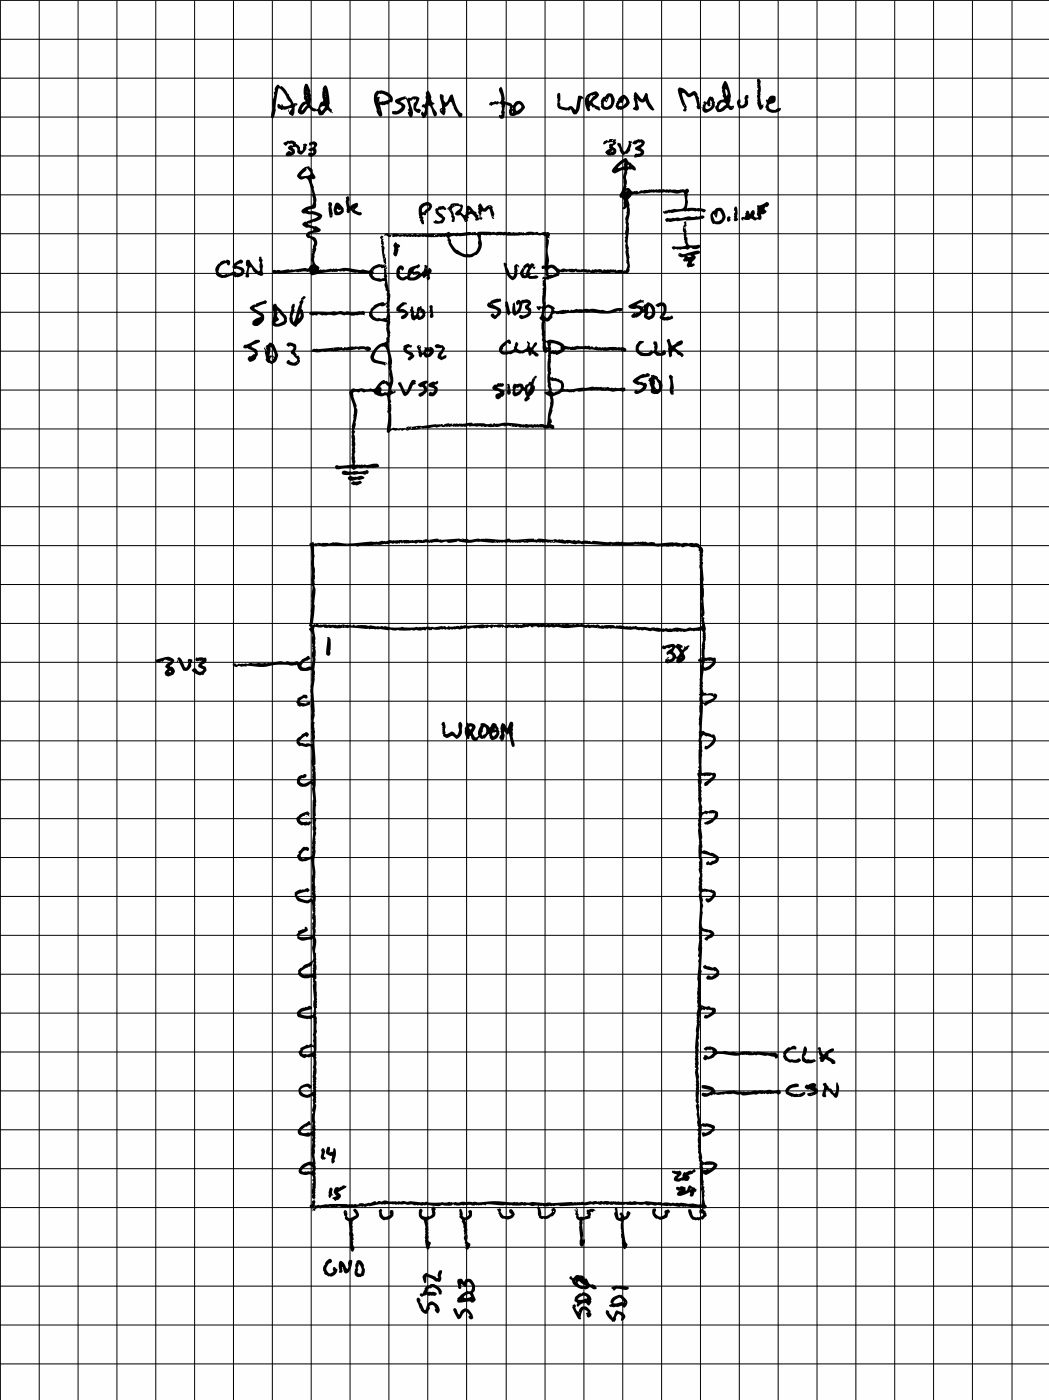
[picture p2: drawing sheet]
<svg xmlns="http://www.w3.org/2000/svg" width="157mm" height="210mm" viewBox="0 0 157 210" stroke-linecap="round" stroke-linejoin="round" font-family="sans-serif">
<path d="M0 0h157v209.6h-157z" fill="#fefefe"/>
<g fill="none" stroke="#000" stroke-width=".15">
<path d="M0 .1h157M0 5.9h157M0 11.7h157M0 17.5h157M.1 .1v209.5M5.9 .1v209.5M11.7 .1v209.5M17.5 .1v209.5M23.3 .1v209.5M29.1 .1v209.5M34.9 .1v209.5M40.8 .1v209.5"/>
<path d="M46.6 .1v209.5M52.4 .1v209.5M58.2 .1v209.5M64 .1v209.5M69.8 .1v209.5M75.8 .1v209.5M81.6 .1v209.5M87.4 .1v209.5M93.2 .1v209.5M99 .1v209.5M104.8 .1v209.5M110.6 .1v209.5"/>
<path d="M116.5 .1v209.5M122.3 .1v209.5M128.1 .1v209.5M133.9 .1v209.5M139.7 .1v209.5M145.5 .1v209.5M151.5 .1v209.5M0 23.3h157M0 29.2h157M0 35h157M0 40.9h157M0 46.7h157"/>
<path d="M0 52.6h157M0 58.4h157M0 64.2h157M0 70h157M0 75.8h157M0 81.7h157M0 87.5h157M0 93.3h157M0 99.1h157M0 105h157M0 110.9h157M0 116.7h157"/>
<path d="M0 122.5h157M0 128.4h157M0 134.2h157M0 140h157M0 145.8h157M0 151.6h157M0 157.5h157M0 163.3h157M0 169.1h157M0 174.9h157M0 180.7h157M0 186.7h157"/>
<path d="M0 192.5h157M0 198.3h157M0 204.1h157"/>
</g>
<path d="M90.7 196.1v.1a1.88 1.88 0 0 0 .9 1.5v.2h.3l.3-.4a.65 .65 0 0 1 .5-.8 .6 .6 0 0 1 .2 .9 .61 .61 0 0 0 .7-.5 .61 .61 0 0 0-.6-.7l-.2-.1a.54 .54 0 0 0-.6-.1 .54 .54 0 0 0-.3 .6l-.2 .4h-.1l-.5-.7 .1-.1-.2-.3zM85.7 195.4v.2a3.7 3.7 0 0 0 .9 1.8h.4a1.54 1.54 0 0 1 .4-1.4h.1a.43 .43 0 0 1 .4 .5l-.2 .1 .2 .5a.47 .47 0 0 0 .6-.2 .47 .47 0 0 0-.1-.6 .89 .89 0 0 0-.9-.8 .89 .89 0 0 0-.9 .8 .47 .47 0 0 1-.5-.7l.1-.2-.2-.2zM67.9 195.9v.3l.6 1.2a.43 .43 0 0 0 .6-.4l.2-.3a.4 .4 0 0 1 .5-.3l.5 .5a.33 .33 0 0 0-.1 .4 .33 .33 0 0 0 .5 .1 .33 .33 0 0 0 .1-.4l-.1-.2a1.36 1.36 0 0 0-1-.9l-.1-.1a1.19 1.19 0 0 0-.8 .9l-.1 .1-.2-.3-.3-.6-.1-.1zM86.7 196.4v.1zM62.4 194.3v.1a3.3 3.3 0 0 0 .9 2.1l.2 .1a.36 .36 0 0 0 .3 0 .36 .36 0 0 0 .3-.3 .56 .56 0 0 0 .1-.8 .49 .49 0 0 1 .6-.2 .49 .49 0 0 1 .3 .5 .6 .6 0 0 0 .4 .8 .67 .67 0 0 0 .1-1.1 1.02 1.02 0 0 0-1.5-.5l-.5 1.1-.1-.1-.4-.9-.3-.2a.38 .38 0 0 0 .1-.5 .38 .38 0 0 0-.5-.1zM91.6 194.3a.52 .52 0 0 0-.1 .8l-.3 .3 .2 .2h.1a2.5 2.5 0 0 0 1.5-.1l.4 .3a.91 .91 0 0 0 0-1.7l-.2-.1a.94 .94 0 0 0-1.1 0zM86.2 194l-.2 .3v.2a.33 .33 0 0 0 .3 .4l.1 .3a.24 .24 0 0 0 .1 .4l.1-.1a.82 .82 0 0 1 1.2-.4l.4 .3a1.15 1.15 0 0 0-.6-1.9l-.4-.1-.2 .2a.69 .69 0 0 0-.8 .4zM92 194.6l.6-.4a.83 .83 0 0 1 .7 .8l-.2-.1a1.42 1.42 0 0 1-1.3 .1zM93.6 194.9v.2zM68.5 191.5a1.11 1.11 0 0 0 .1 1.1l-.1 .1 .3 .2a.47 .47 0 0 0 .2-.6l.3 .1a.3 .3 0 0 0 .4 .2l.3-.7a.71 .71 0 0 1 .6 .7v.2a.42 .42 0 0 1-.5 .5 1.82 1.82 0 0 0-1.3 .7 .7 .7 0 0 0-.4 .7l.2 .3 1.7-.2a.52 .52 0 0 0 .8-.1 .52 .52 0 0 0-.1-.7l-.2-.5a1.21 1.21 0 0 0-.1-1.8 .73 .73 0 0 0-1.3 .1l-.1-.1a.48 .48 0 0 0-.8-.2zM86.6 194.3l.1-.1a.66 .66 0 0 1 1.2 .1l-.2 .1-.1-.1-.6 .3-.6-.1zM69.6 193.9a.54 .54 0 0 1 .7-.2l.2 .4-.5 .2a.49 .49 0 0 1-.6-.2zM63.8 192.5l-.3 .4 .1 .1-.4 .6h-.2l-.2 .2 .3 .3 .4-.2 .1 .1 .2-.2 .4 .2 .5-.1a.38 .38 0 0 0 .4 0 .38 .38 0 0 0 .2-.4l-.5-.2-.8 .1a.39 .39 0 0 1 0-.4 .39 .39 0 0 1 .4-.1l.2-.2a1.18 1.18 0 0 1 1.2 1l.1 .1a.43 .43 0 0 0 .1-.7l-.1-.3a1.35 1.35 0 0 0-1.5-.6l-.2 .2h-.2zM91.5 192.7v.1l.3 .2-.1 .2h.3l.3-.3 .7 .1a.81 .81 0 0 0 1.1-.2 1.99 1.99 0 0 0-1.5-.3h-.1a.9 .9 0 0 0-1 .2zM85.3 191.1l-.1 .2 .3 .3a1.81 1.81 0 0 0 1.7 1.3h.1a.67 .67 0 0 0 1-.2l.5 .3 .5-.1a.64 .64 0 0 0-.8-.6 .82 .82 0 0 1-.6-.7l-.1-.2h-.3a.59 .59 0 0 0-.7-.5l-.3-.1a.69 .69 0 0 0-.7 .5h-.1l-.3-.3zM86.5 191.8h.2l.9 .6a.9 .9 0 0 1-1.2-.5zM63.5 190.8a1.03 1.03 0 0 0 .1 1.3 .42 .42 0 0 0 .2-.6v-.4a2.95 2.95 0 0 1 1.5 .7h.1a.45 .45 0 0 0 .5 0 .45 .45 0 0 0 .1-.5v-.3l.2-.6-.1-.3h-.2a.74 .74 0 0 0-.4 1v.2h-.2a.85 .85 0 0 0-.7-.4l-.8-.4zM86.1 191.7v.1zM53.3 188.8v.1a.91 .91 0 0 0 0 .9l-.2 .3a.71 .71 0 0 0 0 .7 .71 .71 0 0 0 .7 .3l.1 .1a.74 .74 0 0 0 .7-.8l-.1-.6a1 1 0 0 0-.9-1.2zM48.9 188.8l-.3 .3a1.11 1.11 0 0 0-.1 1.4v.1a1.13 1.13 0 0 0 1.2 .4 1.13 1.13 0 0 0 .8-.9v-.2h-.2l-.2-.3a.48 .48 0 0 0-.2 .7 .51 .51 0 0 1-.6 .3 .51 .51 0 0 1-.4-.4 1.06 1.06 0 0 1 .7-1.3 .34 .34 0 0 0-.1-.5 .34 .34 0 0 0-.5 .2zM50.8 188.9l-.1 .4 .1 1.2h.3l.2-.1-.1-.8 .2 .3a.53 .53 0 0 0 .5 .7 2.11 2.11 0 0 0 .8-2 .46 .46 0 0 0-.5 .2 .46 .46 0 0 0-.1 .5v.6a.91 .91 0 0 1-.6-.7l-.4-.5zM53.7 189.2a1.15 1.15 0 0 1 .3 1.4 .36 .36 0 0 1-.5-.1 .36 .36 0 0 1 .1-.5l-.1-.2 .2-.5zM68.8 181l-.1 1.1 .5 .5-.1 .3 .4 1.1-.1 .2 .1 .8a.74 .74 0 0 0 .1 .9l-.1 .2 .2 .1-.1 .3 .2 .2-.2 .2 .3 .1a.82 .82 0 0 0 .4-.9l-.3-.2a.34 .34 0 0 1 0-.5l-.1-1.1a.44 .44 0 0 0-.1-.6v-.4l-.2-.6a1 1 0 0 0 .9-1.6 .29 .29 0 0 0-.4 .1 .29 .29 0 0 0 .1 .4 .5 .5 0 0 1-.4 .5 .5 .5 0 0 1-.6-.2l-.1-.8-.2-.2zM51.5 181.2l-.1 .3 .1 .4 .2 .2a.45 .45 0 0 0 0 .5 .45 .45 0 0 0 .4 .2l.1 .1 .2 1.4-.1 .5 .1 .3v1.8a.4 .4 0 0 0 .5 .4v-.1a.67 .67 0 0 0 0-.9v-.4l-.1-.2 .1-.2-.2-1.2v-1.3l.4-.5a.84 .84 0 0 0 .6-.8 .84 .84 0 0 0-.6-.8l-.3 .3a.83 .83 0 0 1 .4 .7l-.5 .3a.45 .45 0 0 1-.6 .1 .45 .45 0 0 1-.1-.6v-.1a.38 .38 0 0 0-.4-.5zM92.1 180.8l-.1 .3a.37 .37 0 0 1-.1 .5 1.19 1.19 0 0 0 1.1 1.3l-.1 .8 .1 .8-.1 .4 .2 .9a1.2 1.2 0 0 0 .4 1.2l.3-.3 .1-.4a1.98 1.98 0 0 1-.5-1.4l-.1-1.1a1.73 1.73 0 0 1 .2-1.2 1.24 1.24 0 0 0 .8-1.1l-.4-.2-.2 .7-.2 .1-.2-.2a.38 .38 0 0 0-.5-.3l-.1 .1 .2 .4-.2 .2a2.17 2.17 0 0 1-.3-1.4zM86.1 180.8l.2 .2v.2h-.2v-.2l-.1 .1 .2 .3a.45 .45 0 0 0 .1 .6 .63 .63 0 0 0 .4 .7v.5v.2a1.03 1.03 0 0 0 0 1l.1 .3a1.02 1.02 0 0 1 0 1l-.1 .3a.34 .34 0 0 0 .2 .5 .34 .34 0 0 0 .4-.2l.2-.6v-.2h-.3l.1-.5-.2-1.7v-.5a1.21 1.21 0 0 1 1.1-.4l.2-.2v-.6a.13 .13 0 0 1 0-.2 .13 .13 0 0 1 .2 0l.5-.2a.68 .68 0 0 0-.9-.2 .35 .35 0 0 0-.4 .2 .35 .35 0 0 0 0 .4l.2 .3a.88 .88 0 0 1-1 .2l-.3 .1-.1-.1v-.3l-.2-.3 .1-.2a.34 .34 0 0 0-.4-.5zM62.8 181a1.01 1.01 0 0 0 .6 1.6l.2 .6a.75 .75 0 0 1 0 .8l.1 .2-.1 1 .1 .3a2.34 2.34 0 0 0 .3 1.5h.1l.2-.3v-.2l.1-.3v-.3a.43 .43 0 0 1-.3-.7l-.1-.4a.28 .28 0 0 0 0-.5 .28 .28 0 0 0 0-.4 .21 .21 0 0 0-.1-.4l.1-.4-.1-.4 .5-.3a.83 .83 0 0 0 .7-1.2 .32 .32 0 0 0 0-.5 .32 .32 0 0 0-.5 .1v.7a.52 .52 0 0 1-.6 .6 .61 .61 0 0 1-.8-.1 .61 .61 0 0 1 0-.8l-.2-.3zM69.6 184.8l.1 .1zM46.3 81.5l.1 .1a7.8 7.8 0 0 1 .2 2.9l.1 1-.1 2.1 .2 .2-.1 .7a1.31 1.31 0 0 0 0 1.1l-.1 .2 .1 .9-.2 .8v.1l-.1 1.6v.1l-.2 .3 .3 .3-.3 .3a1.28 1.28 0 0 1 .5 1.4l.1 .8-.1 .7 .1 .2-.1 .7a2.6 2.6 0 0 1-.2 1.8h-.1a1.27 1.27 0 0 1-1.3-.1 .95 .95 0 0 1 .8-.8l.5-.3-.1-.4h-.3l-.9 .6a.33 .33 0 0 1-.3 .3 .33 .33 0 0 1-.3-.1l-.8 .2-.2-.1a.49 .49 0 0 0-.8 .1 3.3 3.3 0 0 0-2.1 0l-3.2 .1a.45 .45 0 0 1-.6 0l-.4 .1-.6-.1-.4 .2a.31 .31 0 0 0-.3-.2 .31 .31 0 0 0-.3 .3l.3 .1a.5 .5 0 0 0 .6 0l.2-.1 .2 .2 .5-.1 .3 .1v-.2l.6 .1a7.7 7.7 0 0 0 3.8-.2h1.9l.6 .1 .6-.1 .1 .2a.96 .96 0 0 0 1.3 .7h.4a.38 .38 0 0 1 .5 .1 .38 .38 0 0 1-.1 .5l.1 .2-.1 .6a.62 .62 0 0 1-.1 .8l-.1 .8 .2 1-.1 .3 .1 .5-.1 .4 .2 1.1-.1 .5 .1 .8-.1 .5 .1 2.3a.31 .31 0 0 1 0 .4 .31 .31 0 0 1-.3 .2l-.2-.1-.5 .1-.5-.2h-.1l-.3-.2v-.1l.7-.6 .2-.1 .2 .1h.2a.35 .35 0 0 0 0-.6 .35 .35 0 0 0-.5 0l-.4 .2-.2 .3a.65 .65 0 0 0-.6 .8v.3l.4 .4a.68 .68 0 0 1 .8 .1l.9-.1a3.2 3.2 0 0 1 .1 2.2l.2 1.1-.1 .2 .1 .5-.1 .5a.33 .33 0 0 1-.1 .6l-.5 .3a.71 .71 0 0 1-1.2-.2l.2-.4h.3a.42 .42 0 0 0 .4-.6h-.3l-.3 .1a.91 .91 0 0 0-.7 1.2 .91 .91 0 0 0 1.2 .5l.8-.4 .3 .4-.1 .3 .2 1.6-.1 .2v3.5l.1 .2-.1 .3a4.1 4.1 0 0 1-.1 2.1v1.8a.63 .63 0 0 1-.9 .6 .46 .46 0 0 1-.7 .1 .46 .46 0 0 1 .1-.8 .57 .57 0 0 1 .9-.2 .33 .33 0 0 0 .1-.5 .33 .33 0 0 0-.5-.1 .57 .57 0 0 0-.7 .4l-.3 .3 .1 .3h-.2a.66 .66 0 0 0 .4 1.1h.6l1-.3a8.6 8.6 0 0 1 .1 3.1l.1 .4-.1 .9 .1 1.6-.3-.1-.1 .1a1.56 1.56 0 0 1-1.8-.4l-.1-.3 .2-.1a2.01 2.01 0 0 1 1.4-.3l.2-.2a.34 .34 0 0 0-.2-.3 .34 .34 0 0 0-.4 0l-.2 .2-.6-.1-.5 .3a.69 .69 0 0 0-.1 1.1l.3 .4 .8 .2a.85 .85 0 0 0 1.1-.1h.1l.1 .3 .1 1.1 .1 .2-.2 .2v.3a.67 .67 0 0 0 .2 .8l-.2 .4 .1 .2-.1 .2 .1 1.3a2.62 2.62 0 0 1-2 .2 .61 .61 0 0 1 .6-.6l.7-.4-.2-.4-.2-.1-.2 .3-.2 .1-.7 .3v.1l-.2 .5 .1 .2v.2a1.36 1.36 0 0 0 1.6 .3h.5l.2-.2v1a1.02 1.02 0 0 0 0 1.1l.1 .7-.1 .4-.1 .2h-.1l-.5 .3a1.77 1.77 0 0 0-1 .6l-.5 .6 .1 .1-.1 .2a1.41 1.41 0 0 0 1.9 .6l.4 .2-.1 .4 .1 .2a6.7 6.7 0 0 0 .1 2.5l-.1 .5 .1 1.1-.2 .8-.1-.1a1.82 1.82 0 0 1-1.7-.2l.2-.3 1.1-.3 .4-.2-.1-.2-.3-.1-.3 .2-.3-.1-.2 .1a.95 .95 0 0 0-.9 1.3l1.1 .4h.5a.44 .44 0 0 0 .6-.1 5.4 5.4 0 0 1 .1 2.4v1.6l-.4-.1-.4 .1a1.32 1.32 0 0 0-1 .4l-.2 .2 .1 .1a.6 .6 0 0 0-.3 .6 .6 .6 0 0 0 .4 .5l.5 .2a.34 .34 0 0 1 .6-.1l.5-.1a1.69 1.69 0 0 1 .2 1.4l-.1 1.7 .1 .4-.1 .2 .1 .2-.1 .3 .1 .8a.95 .95 0 0 1-1 .7 .95 .95 0 0 1-.9-.8 .91 .91 0 0 1 1.4-.1 .34 .34 0 0 0 .3-.4 .34 .34 0 0 0-.4-.3 1.36 1.36 0 0 0-1.6 .9 1.17 1.17 0 0 0 1.6 1l.1 .1 .3-.3a.48 .48 0 0 1 .1 .7l.1 .6-.2 1 .2 .2-.1 .1a3 3 0 0 0-.1 1.7v.4a.51 .51 0 0 1-.1 .6 .51 .51 0 0 1-.5 .2 .75 .75 0 0 1-1.1-.2l.8-.7v.1l.5-.3a.34 .34 0 0 0 0-.6l-.4 .3a2 2 0 0 0-1.3 1.3v.3a2.24 2.24 0 0 0 1.7 .4l.3-.2a.48 .48 0 0 1 .1 .8l.1 .2-.2 1.7 .2 1-.1 .3a1.8 1.8 0 0 0-1.6 .6 .84 .84 0 0 0-.2 1.2 2.27 2.27 0 0 0 1.5 .1l.3 .1 .2 .4v.2l-.2 .1 .2 .3-.2 .4 .1 .2-.1 .9 .1 .4a.51 .51 0 0 0 .2 .8 .36 .36 0 0 0-.2 .5l-.5 .4 .1 .2 .4 .4-.1 .2 .2-.2 .2 .2 .1-.2v-.1l.5-.3 .3 .2 .2-.2 .8 .1 .4-.2 .4 .2 .2-.1 .3 .1 .4-.2 .7 .2 1-.1a.89 .89 0 0 0 .9 0 .9 .9 0 0 1 .9-.1h.2l.3 .1 .3-.2a2.6 2.6 0 0 0 1.5-.2l2.1-.1 .7 .1 1.2-.1 .7 .1 .4-.1 .5 .2h.6l.4 .1 .8-.2a4.9 4.9 0 0 0 2.4 .1h1.3l.2-.1 .2 .1h.3l1.9-.1 .5 .1h.4h.5l.7-.1 .4 .1 .1-.2 2.5 .2 .4-.1 .6 .1h.2h.2h2.5a.96 .96 0 0 0 1 0l.4 .1-.3 .2a.58 .58 0 0 1 .2 .7l.1 .6a.52 .52 0 0 0 .8 .4 1.18 1.18 0 0 0 1.1-.3 .86 .86 0 0 0 .5-1.2 .35 .35 0 0 0-.4 0 .35 .35 0 0 0 0 .5 1.33 1.33 0 0 1-1.6 .5v-.1a1.24 1.24 0 0 0-.4-1.2l.2-.1 1.2 .1 .2-.1h.7l.6-.1 .4 .1 3.5-.2a.79 .79 0 0 0 .8 0h.6l.6-.1 .4 .1 .4-.1 1.4 .1 .2-.1 1.4 .1 .4-.1 .9 .2 .9-.2 .8 .1a.44 .44 0 0 1 .6 .1l.7-.1 .6 .2 .2-.1 2.1 .2 .2-.1 1.1 .2 .2-.1h.4h.4l1.3 .2 .3-.1 .5 .2a.68 .68 0 0 0 0 .8 .22 .22 0 0 1 .3-.1 .22 .22 0 0 1 .1 .2 .89 .89 0 0 1-.9 .4 .62 .62 0 0 1-.8-.7l-.2-.5-.3 .1a1.88 1.88 0 0 0 .7 1.5l.9 .1 .3-.2 .3 .1 .2-.3a.5 .5 0 0 0 .2-.8v-.1l-.3-.3v-.2a.31 .31 0 0 0 .4-.1 .31 .31 0 0 0-.1-.5l-.3-1 .1-.9-.1-.5a.26 .26 0 0 0-.1-.4l.1-.6-.1-.3v-.9l.4 .2 .3-.1a2.21 2.21 0 0 0 1.5-1.4 1.58 1.58 0 0 0-2-.4l-.4-.4 .1-.5-.3-1 .2-3.5 .5 .1a.78 .78 0 0 1 1 .3l-.5 .4a.66 .66 0 0 1-.8 .1l-.2 .1 .2 .5a2.36 2.36 0 0 0 1.5-.7l.2-.2 .1-.2a.46 .46 0 0 0-.4-.7 1.33 1.33 0 0 0-1.2-.1h-.5l-.3-1.9v-.9l-.1-.2 .1-.2v-1.1v-.5v-.2l.1-1-.1-.5v-.5l-.1-.8v-.5l-.1-.3 .1-.4v-.4v-1.1l-.1-.1 .1-.3v-.4l.1-.7-.1-.4 .1-.5v-.7l.1-1.5a3.2 3.2 0 0 1 .4-2l.3 .1 .2-.2 .2 .2 .2-.1 .5 .1a.55 .55 0 0 1-.5 .6l-.2 .2a.29 .29 0 0 0-.5 .2 .29 .29 0 0 0 .5 .3 2.41 2.41 0 0 0 1.3-1.1 .4 .4 0 0 0 0-.4 .4 .4 0 0 0-.4-.2h-.2a.63 .63 0 0 0-.8-.1l-.7-.2-.2-.9 .1-.4-.1-.5a6.1 6.1 0 0 0 0-2.4l-.1-.1a.95 .95 0 0 0 .2-1.1l.2-3.3-.1-1.9 .1-.3-.1-.2 .8 .2 .2-.1 .1 .2h.2l-.9 .8 .4 .3 .4-.3a.71 .71 0 0 0 .6-.9 .79 .79 0 0 0-.8-.4l-.7-.2a2.99 2.99 0 0 1-.1-2.3l-.1-.7 .1-.4-.1-.5 .1-.3-.2-1.2 .2-.1h.5a1.22 1.22 0 0 1 1 .2 .69 .69 0 0 1-.9 .7 .36 .36 0 0 0-.1 .6 .36 .36 0 0 0 .5 0l.3-.2a1.36 1.36 0 0 0 .6-1.2l-.2-.3h-.3l-.1-.2a.68 .68 0 0 1-.8 0l-.4-.1a.29 .29 0 0 1-.2-.4v-4.9a3.3 3.3 0 0 1 2 .9 .48 .48 0 0 1-.6 .3 .29 .29 0 0 1-.4 .1v-.1a.34 .34 0 0 0-.4 .2 .34 .34 0 0 0 .1 .4h.7l.2-.1a.79 .79 0 0 0 .7-.4 .79 .79 0 0 0 0-.9 1.2 1.2 0 0 0-1.1-.4 1.18 1.18 0 0 0-1.3-.4l.1-.6-.1-.8a3.4 3.4 0 0 0-.1-2l.1-1.2a.79 .79 0 0 1 .5-.9l.3 .1 .2-.2 .2 .1 .8-.1a1.12 1.12 0 0 1-.9 1.1l-.7 .3 .1 .2a1.07 1.07 0 0 0 1.3-.3 1.37 1.37 0 0 0 .7-1.2 .84 .84 0 0 0-1.1-.5h-.1a.68 .68 0 0 1-.8 .1l-.2 .1h-.3v-.9a.81 .81 0 0 1 0-.8l-.1-.6 .1-.8-.1-.2a.35 .35 0 0 0-.2-.6 .95 .95 0 0 0 .2-1.2v-.3l1.4 .1 .1-.2h.2a.35 .35 0 0 1-.4 .5l-.8 .7v.3a.41 .41 0 0 0 .4 .1 .41 .41 0 0 0 .3-.3l.5-.4a.86 .86 0 0 0 .4-1.2l-1.1-.1-.7 .1-.2-.1v-2.3l.1-.4-.1-.2 .1-.4-.1-.8 .1-.5-.2-.1a.7 .7 0 0 1 .5-.9l.3 .2h.1l.6 .1 .3 .3a1.85 1.85 0 0 1-1 1.1l-.1-.1-.1 .2v.4a1.89 1.89 0 0 0 1.3-.8 .91 .91 0 0 0-.1-1.5l-.2 .1-1.5-.7 .2-3.7-.1-.1 .2-.1 .2 .2 .6-.3a1.74 1.74 0 0 0 1.2-1.2l-.3-.3-.3 .2v-.2h-.6a.36 .36 0 0 1-.6-.1l-.2 .1-.2-.9 .1-.6v-.8l.1-1.2a1.95 1.95 0 0 0 1.8-1.3v-.4l-.1-.2h-1.5l.1-2-.1-.2 .2-.5-.1-1.1a2.37 2.37 0 0 0-.2-1.5v-.6l-.2-.2 .2-.2v-.8a5.6 5.6 0 0 1-.1-2.5l-.1-1.4a4.9 4.9 0 0 0 0-2.3v-.9l-.1-.2 .1-.9-.1-.2a.8 .8 0 0 0-.4-1.2v-.2l-.5-.2-.4 .1-.4-.1-.4 .1-.4-.1h-.9a.73 .73 0 0 0-.8 0l-.2-.1-2.6 .2-.2-.2h-.9l-.8-.2-2.1 .2-1.6-.1-.8 .1-.4-.1a2.61 2.61 0 0 1-1.7-.1h-.9l-.2 .1-.2-.2-.1 .1-.7-.1-.5 .1-.4-.2-.4 .1-.3-.1-.2 .1-.8-.1-.3 .1-.5-.2-.6 .1-.5-.1-.3 .1-2.1-.2-.3 .2h-.3l-.1-.2-3.4 .2-.3-.2-.3 .1a6.7 6.7 0 0 1-2.8-.1l-1.2 .1-.3-.1-1.5 .2a.35 .35 0 0 0-.5-.1l-.4-.1-.2 .1-.3-.1-1.1 .1a4.4 4.4 0 0 1-2 0l-.1-.1-1.4 .2-.4-.1h-.3l-.1 .2-.8-.1-.5 .1-1.2-.1-.5 .1-.4-.1-1.2 .1-.3-.1-.7 .2-.5-.1-.7 .2h-1.5a21.3 21.3 0 0 1-5.1 .1l-.7 .2-.3-.1-.8 .1-.4-.1-.7 .1v-.2l-.2-.1zM97.7 180.9a1.05 1.05 0 0 0 .8 1.6 1.18 1.18 0 0 0 1.4-.3l.2-.7 .2-.1a.42 .42 0 0 0-.5-.3 .42 .42 0 0 0-.4 .4l.1 .1a.73 .73 0 0 1-1 .4 .73 .73 0 0 1-.3-1l-.2-.1zM56.9 181l-.2 .3v.1a1.14 1.14 0 0 0 .8 1.3l.2-.1a.96 .96 0 0 0 1-.4 .96 .96 0 0 0 0-1.1 .34 .34 0 0 0-.4 .2 .34 .34 0 0 0 .1 .4 .67 .67 0 0 1-.8 .4 .67 .67 0 0 1-.5-.8v-.3l-.1-.1zM74.4 180.9l.2 .7a1.1 1.1 0 0 0 .7 .8h.1a1.07 1.07 0 0 0 1.6-.8l-.2-.4-.4-.2a.43 .43 0 0 0-.2 .4 .43 .43 0 0 0 .3 .4 .91 .91 0 0 1-.9 .2 .91 .91 0 0 1-.7-.8l.1-.1-.2-.2-.3 .1zM82.7 181.3l.2-.1v.2zM104.9 180.8h.2v.1l-.2 .1zM46.8 180.7h.2l.1 .1-.3 .1zM47.1 93.9h.9l.4-.1 .2 .2h.3l.9-.1 .6 .1 .8-.1 .8 .1a1.79 1.79 0 0 1 1.3 0l1.5 .1h.3l.2 .1 1.1-.1 .2 .1a.91 .91 0 0 1 .9 0l3.1 .2 1-.1 1.3 .1 .4-.1a.37 .37 0 0 0 .6-.1l.4 .1h.2l.3-.1 .7 .1 .5-.1 1.2 .1 1.4-.2a.54 .54 0 0 0 .6 0h.4l.2-.2 .3 .2 .6-.2 1.2 .1 .7-.1a.35 .35 0 0 0 .5 0l.2-.1 .2 .2 .3-.2 .8 .1 .5-.1 .1 .2 .2-.2 .2 .2h.3l.3-.1 .6 .1 .2-.2 .3 .2 .4-.1a.81 .81 0 0 0 .9 0h.4l.3-.2 .3 .2 .2-.1a.79 .79 0 0 1 .9 .1l.2-.1 1.2 .1 .5-.1a22.4 22.4 0 0 0 4.5 .1l.2-.1 .3 .2 .3-.1 .2 .1 .5-.1 .8 .1a1.12 1.12 0 0 0 1.1 0l3.8 .3 .7-.1 .6 .1h.2l.3 .1 .6-.1a.98 .98 0 0 0 1 .1l1 .2 .9-.1 .5 .1 .7-.1h1.2a1.88 1.88 0 0 0 1.4-.1l1.2 .1a.33 .33 0 0 1 .5-.1 .33 .33 0 0 1 0 .5l.1 .9-.2 .9 .1 .2-.1 .9 .1 .5-.6 .5 .1 .2h.2l.2 .2-.2 .9 .1 1.1-.2 .5v2.1l-.1 .2 .2 .2-.1 .3 .1 .7-.1 .7 .1 .8-.2 1 .1 1.1-.1 .8v.3v.8v1a7.2 7.2 0 0 0 0 2.8v.2l-.1 .1 .1 .3-.1 .3 .1 .2-.3 .3 .2 .6-.1 .4 .1 1.6v1l.1 1.1v.4v1.3l-.1 .5v.3l-.1 .3 .1 .5v.4l.1 1.9a5.4 5.4 0 0 0 0 2.2v.1l.1 .2-.1 .4 .1 .7-.1 .3a1.64 1.64 0 0 1 0 1.5v1.7a32.3 32.3 0 0 1 0 6.3l.1 1-.2 2.5 .1 .2-.1 .6a3.2 3.2 0 0 1-.1 1.9 1.13 1.13 0 0 0 0 1l-.1 1.8 .1 1-.1 .3 .1 .5-.1 .3 .2 .2-.3 1.1 .1 .2-.1 .5 .1 .5-.2 1 .1 .4-.2 3 .1 .3-.1 .7 .1 .9-.1 .2 .2 .2-.2 .2 .1 .1a.83 .83 0 0 0 0 .9l.1 .6-.1 .7 .1 .3-.1 .2 .1 1.4a1.09 1.09 0 0 0 .1 1l-.2 .1 .1 .6a.72 .72 0 0 1 0 .7l.2 .9-.1 .8 .2 .3-.2 .5a.35 .35 0 0 1 .1 .6l.1 .2-.1 .5 .1 .7-.1 1.2 .2 .5v.8l.2 .3-.1 .7 .2 .2-.1 .5a4.1 4.1 0 0 0 .1 2.1l.1 2.8h-.4l-1-.2-.5 .1-1.2-.2-.9 .1-.3-.1-.2 .1-1.2-.1a.33 .33 0 0 1-.5-.1h-.7a4.4 4.4 0 0 0-2.2 0l-.9-.1-.5 .1-.2-.1-.5 .1-2-.1-.5 .1-.5-.1h-2.7a.98 .98 0 0 1-1 .1l-.2 .1-1.8-.1a10.1 10.1 0 0 1-3 .1 6.4 6.4 0 0 1-2.4-.1l-.6 .1-1-.1-.5 .1-.2-.1h-1.2a21.2 21.2 0 0 0-4.8 0h-1.3l-.3 .1a1.73 1.73 0 0 0-1.2 0l-1.4-.1-.5 .1-.5-.1-.2 .1h-1.8l-.5-.1-.6 .1a5.1 5.1 0 0 0-2.4-.1l-.3-.1-.5 .1-.2-.1-1.3 .1-.8-.2-.6 .2-.4-.1-.2 .2-.3-.2-.7 .3h-.4a.84 .84 0 0 1-.8 0h-.4a.42 .42 0 0 1-.7 .1l-.2 .1-.2-.1-.5 .1a13.4 13.4 0 0 0-4.3 .1l-.3-.1-.5 .1 .1-.6a.37 .37 0 0 1 0-.6l.1-2.2-.2-1.6 .2-.6-.3-2 .1-.5-.1-.4 .2-.2-.1-.6 .1-.2-.1-.2 .1-.4v-2.4a6.7 6.7 0 0 1 .1-2.5l-.1-.2a.36 .36 0 0 0 .1-.5v-1.8v-.1l-.1-.3 .2-1-.2-.5 .2-.6-.1-.7 .1-.7-.1-1.6 .1-.9-.1-1.3v-.2l.1-.7-.1-.6a2.75 2.75 0 0 0 0-1.7v-.6v-.4l.1-.2v-3.2a.82 .82 0 0 0-.2-.9 1.03 1.03 0 0 0 .1-1v-2.8v-.2l-.2-.2 .1-.8a2.35 2.35 0 0 0-.1-1.6l.2-2.2-.2-1.1 .1-.8-.1-.3 .2-1.4-.2-2.2 .1-1.8a6.3 6.3 0 0 1 0-3l-.1-.2 .1-1-.1-.7 .2-.8-.1-.2 .1-.4-.1-1a.43 .43 0 0 0 0-.6v-.2l.1-.2-.1-1a11.2 11.2 0 0 0-.1-3.2 3.7 3.7 0 0 0 .1-1.8l-.1-.6 .1-.6-.2-.2 .2-.3v-.6a12.1 12.1 0 0 1-.1-3.3l-.1-1.5 .1-.7-.2-.2 .2-1v-1a15.3 15.3 0 0 1 0-4.8v-.7l-.1-.3 .2-1.5-.1-.4 .1-.2-.1-1 .1-.2-.1-.4 .1-.9a3.5 3.5 0 0 1-.1-1.7zM50.2 180.4v.1zM105.2 179.3v.2zM50.2 177.8a.74 .74 0 0 0 .2 1.2l-.7 .3 .5 .5 .3-.2a.63 .63 0 0 0 .4-.8l-.3-.4 1.2-.6v-.2l-.1-.1a.6 .6 0 0 0-.7 .1l-.2 .2-.3-.1zM49.4 177.8l-.2 .8v.6a.39 .39 0 0 0 .5-.3l.2 .1a.75 .75 0 0 1-.1-1l-.2-.2zM101.2 177.7v.3l.4 .3-.2 .2a.37 .37 0 0 0 .1 .5 .37 .37 0 0 0 .4 0l1.3-.5 .1 .1v.4l.3 .1 .2-.2 .2-.5h.1a.41 .41 0 0 0 0-.5 .41 .41 0 0 0-.4-.2l-.4-.3a.49 .49 0 0 0-.4 .6l-.1 .2h-.2v-.3a.67 .67 0 0 0-1-.2zM100.6 175.3a.19 .19 0 0 0-.1 .2 .19 .19 0 0 0 .3 .1l.5 .2a.64 .64 0 0 0-.3 .9 1.09 1.09 0 0 0 1.1 0h.2a.71 .71 0 0 0 .9-.3v-.3l-.2-.2 .7-.2 .1-.3a.16 .16 0 0 0 .2 0 .16 .16 0 0 0 .1-.2l-.2-.2-.4 .3a.5 .5 0 0 0-.7 .1l-.2 .1a.4 .4 0 0 0-.4 .2 .4 .4 0 0 0 0 .4l-.7 .3 .1-.2a.52 .52 0 0 0 .2-.9l-.1-.1-.3 .1zM105.2 174.4l1.4-.1 .2 .2a.89 .89 0 0 1-.8 .5h-.2l-.2 .2-.4-.1-.1-.6zM49 171.6a1.04 1.04 0 0 0-.1 1.2 .63 .63 0 0 0 .8 .2l-.1 1.1a.34 .34 0 0 0 .4-.1 .34 .34 0 0 0 .1-.4 1.81 1.81 0 0 0 0-1.7l-.3 .1 .1 .1-.2 .4-.1-.1-.2 .1-.1-.8zM48.2 171.9l-.2 .3 .1 .3a.86 .86 0 0 0 .2 1.1h.2l.3-.2-.3-.4a.86 .86 0 0 0 0-1.1zM45.3 175a1.29 1.29 0 0 1 1.2-.5l.1 .1a.44 .44 0 0 1 .2 .4 .44 .44 0 0 1-.4 .4l-.2-.1-.8 .1-.3-.2zM123.2 162.2l-.1 .2a.68 .68 0 0 1 .1 .9 .58 .58 0 0 0 0 .9h.3l.1-.2a.77 .77 0 0 1 .2-.9l.2 .2 1 1a.31 .31 0 0 0 .4-.3 2.13 2.13 0 0 0-.1-2l-.1 .1-.1 1.2-.2 .3h-.1a1.23 1.23 0 0 0-.8-.8l-.4-.7zM117.9 162.7a.7 .7 0 0 0-.4 .7 .7 .7 0 0 0 .6 .6l.4 .2h.3h1.1l.3-.2a.39 .39 0 0 0 .3-.5l-.1-.1a2.69 2.69 0 0 1-2.2 .1h-.1a.71 .71 0 0 1 .8-.8h.6a.31 .31 0 0 0 0-.4 .31 .31 0 0 0-.4-.1l-.8 .2zM105 162.5l.1 .4 1.3 .3a.8 .8 0 0 1-1 .4 .28 .28 0 0 0-.4 .1 .28 .28 0 0 0 .2 .4 1.63 1.63 0 0 0 1.2-.2l.1 .1a.35 .35 0 0 1 .5-.2h.1a1.05 1.05 0 0 0 1 0l.1 .1 .4-.2 .3 .1 1-.1a.86 .86 0 0 0 .9 .1h.1a3.5 3.5 0 0 0 2 0h.4a.61 .61 0 0 1 .7 0l.2-.1 .2 .1 .2-.2 .2 .2 .3-.1h.6a.6 .6 0 0 1 .8 .2 .38 .38 0 0 0 .4-.4 .38 .38 0 0 0-.3-.4l-.3 .1a1.15 1.15 0 0 1-1.2-.1l-.2 .1a.95 .95 0 0 1-1 0l-.5 .1a1.55 1.55 0 0 0-1.2 .1l-.2-.1-.4 .1-.3-.1-.2 .1-.8-.1a6.3 6.3 0 0 0-2.7 .2h-.5a1.09 1.09 0 0 0-1.2-1zM120.6 162.4a.41 .41 0 0 0 0 .6 .41 .41 0 0 0 .5 0l.7 .4-1 .3 .1 .3a1.38 1.38 0 0 0 1.5-.6v-.2l-.4-.5 .1-.1a.46 .46 0 0 0-.2-.5 .46 .46 0 0 0-.6 .1l-.3 .2-.3-.1zM119.5 163.9l.1 .1zM105.1 178.3h.2zM121.4 163.8h.1zM104.8 172.7v.2zM103.3 177.9h.2l-.1 .1zM122.5 156.8l-.1 .1 .2 .3-.1 .4 .3 .5-.2 .2 .2 .4a.25 .25 0 0 0 .1 .3 .25 .25 0 0 0 .3-.1l.3-.3 .1-.1 .7 .4 .3 .4 .4-.2a1.34 1.34 0 0 0-1-.9l-.1-.5 .8-.4 .1-.2a.65 .65 0 0 0-.9 .1l-.3 .3-.3 .3a.71 .71 0 0 1-.5-.8v-.2zM120.4 156.6l-.2 .5a2.43 2.43 0 0 0-.1 1.8 1.56 1.56 0 0 0 2-.1l-.3-.3-.5 .1-.3-.1a.36 .36 0 0 1-.5-.1 .36 .36 0 0 1 .1-.5 1.14 1.14 0 0 0-.1-1.3zM117.7 157l-.2 .2a.58 .58 0 0 0-.2 .7l-.1 .1a.91 .91 0 0 0 .6 .9l.6 .1a2.02 2.02 0 0 0 1.3-.1l.2-.2a.37 .37 0 0 0-.3-.3 .37 .37 0 0 0-.4 .2h-.6a.77 .77 0 0 1-.9-.8 1.11 1.11 0 0 1 1.3-.7 .28 .28 0 0 0 .1-.4 .56 .56 0 0 0-.8 .1l-.3-.1zM121.7 158.6v.2zM105.3 156.9v.2l.4 .1a.41 .41 0 0 1 .6 0l.2-.1 .1 .1 .1 .4a.59 .59 0 0 1-.4 .5 .59 .59 0 0 1-.7-.2 .44 .44 0 0 0-.4 .6l.3 .2 .3-.2h.5a1.26 1.26 0 0 0 .9-.6l.3-.2 2.7 .3 .8-.1h2a2.31 2.31 0 0 1 1.6 .2 .65 .65 0 0 1 .7 0l.3 .1a.44 .44 0 0 1 .5 .3 .49 .49 0 0 0 .3-.7 .49 .49 0 0 0-.7-.2l-1.6-.1a1.03 1.03 0 0 0-1 0l-.3-.1-.2 .2a2.51 2.51 0 0 0-2.1 0l-.9-.2-.2 .1-.5-.1a1.14 1.14 0 0 0-1 0h-.6a.47 .47 0 0 0-.4-.6l-.5-.1a1.2 1.2 0 0 0-1.1 .2zM45.4 157.1l1.4-.4a.57 .57 0 0 1 .1 .7 .57 .57 0 0 1-.5 .3l-.4 .1h-.4a.21 .21 0 0 1-.3 0 .21 .21 0 0 1 0-.3zM104.8 150.6v.1zM105.2 144.6v.2a2.12 2.12 0 0 0 1.5 .4l.5 .3-.3 .4a.5 .5 0 0 1-.8 .1h-.1a.35 .35 0 0 0-.3 .3 .35 .35 0 0 0 .2 .3 1.72 1.72 0 0 0 1.8-.8l-.1-.1a.92 .92 0 0 0-.8-.9h-.1l-.9-.2-.3-.2zM46.6 156.5h.2zM45.1 145.4l1-.7a.86 .86 0 0 0 .8-.7l-.1 1.4 .1 .2-.2 .2-.9 .1a.5 .5 0 0 1-.7-.5zM105.1 150.7l.1 .2zM104.8 144.1v.2zM104.7 131.9h.2zM101.7 178.1l.1 .1zM104.8 129.8v.1zM44.4 122.4a.94 .94 0 0 0 1.1 1.1h.6a.72 .72 0 0 0 .6-.5h-.2l-.2-.1-.2 .2-.2-.1a.7 .7 0 0 1-1-.4l.2-.3 .4-.2a.51 .51 0 0 1 .8 .1l-.1-.1a.37 .37 0 0 0 .1-.4 .37 .37 0 0 0-.3-.2 2.37 2.37 0 0 0-1.6 .9zM45.8 122.2h.2zM46.7 116.9h.2zM104.8 115.4v.2zM75.1 108.3a1.19 1.19 0 0 0-.2 1.1v.1a.66 .66 0 0 1-.2 .9v.1h.1l.3 .4a1.32 1.32 0 0 0 .4-1.4l.4 .4 .3-.2 .3 1.8 .2 .3a.32 .32 0 0 0 .3-.5l-.3-1.1v-1.1a1.25 1.25 0 0 0-.1-1.1l-.3 .1-.4 .9-.1-.1-.2-.5zM69.8 108.1l.1 .2a1.9 1.9 0 0 0 .2 2.3h.1l.2-.5 .2 .5 .3 .3h.4l.3-.4a.26 .26 0 0 1 .4 .1h.1a.87 .87 0 0 0 .9-.6l.2-.2 .1 .4a.5 .5 0 0 0 .3 .5 .5 .5 0 0 0 .6-.1 1.05 1.05 0 0 0 .4-1.5 1.37 1.37 0 0 0-.7-.9l-.2 .1-.4 .6a1.19 1.19 0 0 0-1.4-.6v.4a1.44 1.44 0 0 0-.3 1.4l-.3 .3a.64 .64 0 0 1-.3-1.1 .65 .65 0 0 0 0-.9 .65 .65 0 0 0-.8-.1zM75 110.8h.2zM66.3 108.1a.45 .45 0 0 0-.1 .7v.7a.9 .9 0 0 0 .8 1v-.1a.7 .7 0 0 1 1.3 .2 1.19 1.19 0 0 0 .8-1.5v-.1a.85 .85 0 0 0-.2-1 .84 .84 0 0 0-.2 1.2l-.3 .8-.2-.1a.56 .56 0 0 0-.4-.4 .56 .56 0 0 0-.6 .2l-.5 .2-.1-.1v-.5a1.2 1.2 0 0 0-.2-1.3zM73.7 109.7l.6-.1v.2l-.4 .4a.33 .33 0 0 1-.3-.2 .33 .33 0 0 1 .1-.3zM72.4 108.8a.61 .61 0 0 1 .4 .6 .61 .61 0 0 1-.4 .5l-.2 .2-.1-.3zM70.3 108.8l.2-.1 .1 .2-.2 .3-.2-.3zM74 109.1l.2-.1v.2h-.2zM44.6 104.5l-.3 .6 .2 .3v.1l.3 .2h.3a1 1 0 0 0 1-.1l.3-.2v-.4l-.6 .2v.1l-.9-.2a.7 .7 0 0 1 1-.5 .31 .31 0 0 0 0-.5l-.6-.1v.1zM105.2 104.2l.1-.1a1.83 1.83 0 0 1 1.5 .2v.2l-.3 .1-1.2 .6-.2-.5zM23.2 98.8l.4 .4h.3l.2-.2h.2a.5 .5 0 0 1 .8-.1h.4v.2a.98 .98 0 0 0-.7 .8 .27 .27 0 0 1 .2 .4 .53 .53 0 0 0-.3 .8 .93 .93 0 0 0 1.5-.6 .73 .73 0 0 0-.7-.7l-.1-.1 .4-.4 .1-.1a.27 .27 0 0 0 .1-.5l-.3-.2a1.28 1.28 0 0 0-1.4 0zM29.3 98.5l-.1 .2a.38 .38 0 0 0 .3 .3 .38 .38 0 0 0 .4-.1h.3l-.2 .2a.49 .49 0 0 0-.2 .8l.6 .3a.58 .58 0 0 1-.5 .3 .58 .58 0 0 1-.5-.4l-.2-.1-.5 .2a.77 .77 0 0 0 .7 .7l.4 .2 .4-.1 .2 .1 .2-.3a.58 .58 0 0 0 .3-.7 .58 .58 0 0 0-.5-.4l-.1-.2a.92 .92 0 0 0 .6-.9 .22 .22 0 0 0-.4-.1l-.5-.1-.4 .1-.2-.1zM25.3 100.5l.3-.1v.2h-.2zM26.6 98.5l-.1 .2 .9 1.6a.85 .85 0 0 0 .9-.1 .85 .85 0 0 0 .3-.9l.2-.2a.34 .34 0 0 0-.1-.4 .34 .34 0 0 0-.5 0 .34 .34 0 0 0 0 .5l-.3 .7h-.1l-.2-.1a2.05 2.05 0 0 0-.8-1.4zM105.5 98.9h1.1a.97 .97 0 0 1-.7 .9l-.4 .1-.1-.1-.1-.3zM99.2 96.7a.33 .33 0 0 0 0 .5 .33 .33 0 0 0 .5-.2h.1a.5 .5 0 0 0 .7-.2l.1 .2-.6 .4a.36 .36 0 0 0-.3 .3 .36 .36 0 0 0 .2 .3 .42 .42 0 0 1 .6 0 .42 .42 0 0 1 .1 .5 .42 .42 0 0 1-.6 .1l-.1 .1v-.1l.3-.2a.35 .35 0 0 0-.5 .3l-.1-.1v.1a.37 .37 0 0 0 0 .5 .37 .37 0 0 0 .4 .1l.8-.3 .4-.5 .1 .2-.1 .2 .1 .3a.88 .88 0 0 0 1-.3 .88 .88 0 0 0 0-1 .98 .98 0 0 1 .7-.8l.2-.4-.3-.1a.38 .38 0 0 1-.5 .1l-.1 .3-.2 .3-.2-.3h.3a.58 .58 0 0 0-.7-.6l-.4 .3-.2-.2a2.58 2.58 0 0 0-1.5 .2zM28.4 99v.2zM26.5 98.9l-.1 .2h.2v-.2zM104.9 98.6v.1zM101 97.1l.1-.2 .2 .2a.75 .75 0 0 1 .3 .9l-.3 .4-.3-.6-.3-.2zM101.9 98.3v.2zM48.9 95.4l.1 .1-.2 2.4 .3 .3a.45 .45 0 0 0 .3-.8v-.1a3.3 3.3 0 0 0-.1-1.8l-.1-.2zM47 81.7l.2-.1v.2h.2l.1-.2 .9 .2 1.3-.2 1.6 .1h1.6l.2-.1 .4 .2 .7-.2 .4 .1 .1-.1a2.1 2.1 0 0 0 1.4-.1l.7 .1 .8-.2 .4 .1 .5-.2 .2 .1 .3-.1 .8 .1 .2-.2 .1 .1 .2-.1a.23 .23 0 0 0 .4 .1l.5 .1 .7-.1a.63 .63 0 0 0 .8-.1h3.6a.62 .62 0 0 1 .8 .1l1.4-.2-.1-.1 .2-.1a5 5 0 0 0 2.9 .2l1.5 .1a1.15 1.15 0 0 0 1 0l.4 .1 1-.1 .3 .1 .5-.1 1.3 .1 .6-.1 .4 .1 1.3-.2 1.1 .1 .1-.1 .2 .2 .6-.1h.2h.2l.2 .1 1.1-.1a1.96 1.96 0 0 0 1.3 .1h.4a2.08 2.08 0 0 0 1.5 .1l.4 .1 .4-.1 1.6 .1a5.2 5.2 0 0 0 2.4 0l1.2 .1a27.1 27.1 0 0 1 6 .2l1.8-.1 .2 .1a.37 .37 0 0 1 .7 0l.4-.1a.89 .89 0 0 0 .9 .1l.2-.1 .9 .2a.49 .49 0 0 1 .5 0 .49 .49 0 0 1 .3 .5l.1 .2 .1 .3-.1 .2 .1 .9-.1 .9 .1 .6-.1 1.2a.28 .28 0 0 1 .1 .4l.1 2.1a.79 .79 0 0 0 .1 .9l-.1 .4 .1 1-.1 .7 .2 1.3a1.54 1.54 0 0 1-1.5 .5l-.2-.1a3.4 3.4 0 0 1-2.3 0l-1 .2-.4-.1-.6 .1-.8-.2-1.3 .1a.8 .8 0 0 0-.8-.1h-.7l-.3-.2-1.6 .1a2.28 2.28 0 0 0-1.4-.1l-.1 .1-.2-.2h-.4l-1.2 .1-.2-.1a.45 .45 0 0 1-.7-.1l-.4 .1-.2-.1h-1.4a.44 .44 0 0 0-.6 0l-.4-.1-1 .1-.6-.1-.8 .1-.4-.1-.6 .1-.3-.1-.9 .1-.6-.2-.4 .1-.6-.1-1.3 .1h-.5l-.3 .2-.8-.1-.5 .1-.7-.1-.3 .1-.1-.1-.1 .1-.1 .1a1.5 1.5 0 0 0-1.3-.2h-.6l-.3 .1-.4-.1-.4 .1-.4-.1a7 7 0 0 1-2.5 .1l-.4 .1-.2-.1-.2 .2-.3-.1-1.2 .1a.27 .27 0 0 0-.4 .1 .37 .37 0 0 0-.6-.1l-.2-.1-1.1 .2-.4-.1-2 .1-.3-.1a5.1 5.1 0 0 1-2.1 0 8.8 8.8 0 0 1-3.1-.1l-.7 .1-.9-.2-.4 .1-1-.1-.9 .1-.3-.2-.2 .2-.3-.2-.6 .1-.4-.1-.4 .1-.2-.1-.4 .1-.2-.1-.8 .1-.1-.1-.3 .1-.2-.1h-1.1a.33 .33 0 0 0-.5 0l-.2-.1-.3 .2 .1-.2a12.9 12.9 0 0 0 .3-3.4 4.4 4.4 0 0 0 0-2.5zM89.3 93.9h.2zM72.7 93.7v.2zM51.2 93.6v.2zM47.5 81.4h.2zM100 99v.1zM82.8 81h.1v.1zM82.4 81.1h.2zM74.2 81v.1zM78.5 80.8l.2 .1zM64.2 80.8l.1 .1zM69.1 80.7l.2 .1zM52.7 72.1l-.2 .3 .5 .2h.5l.7-.3-.3-.3-.6 .1-.4-.1zM52.1 71.4a.39 .39 0 0 0 .1 .4 .39 .39 0 0 0 .4 .2l1-.2a.97 .97 0 0 0 .9-.3l-.1-.2a.93 .93 0 0 0-1.1 .1h-.6l-.2-.2zM47 180.5l.1 .1zM51.3 70.4l-.1 .5a1.43 1.43 0 0 0 1.4 .1l.4 .1a2.94 2.94 0 0 1 1.6 0l.2-.2 .2 .1 .2-.3-.3-.4a2.77 2.77 0 0 1-1.8 .2l-.9 .1zM45.1 25.5l-.5 .4a.57 .57 0 0 0 0 .8 .57 .57 0 0 0 .7 .2l.4-.2 .4 .3 .7 2-.1 .2 .1 .8a.71 .71 0 0 1-.7 .9 1.04 1.04 0 0 0-1 .8l.4 .3 .1-.1 .7 .2 .1-.1a1.53 1.53 0 0 1 1.2 .4l-1.8 .8a.38 .38 0 0 0-.5 .2 .38 .38 0 0 0 .3 .5l.3 .2 .2-.1 .7 .2 .1 .2-.2 .2a.63 .63 0 0 0-.7 .2 .63 .63 0 0 0 0 .7l.2 .1a.82 .82 0 0 1 .7 .5 .82 .82 0 0 1-.1 .9l.1 .1-.2 .2 .1 .5-.2 .3 .1 .4a.71 .71 0 0 0 0 .8l.1 .2-.5 .4a.36 .36 0 0 1-.2 .3 .36 .36 0 0 1-.4-.1 4.7 4.7 0 0 1-2 .2l-1.7 .2-.4-.1-.8 .1a.37 .37 0 0 0 .5 .5l.1-.1a9.5 9.5 0 0 0 2.9-.2h.3h.2l.8-.1 .5 .1 .1-.1 .3 .4v.2h.2a12.2 12.2 0 0 1 3.6-.5h.1a.35 .35 0 0 1 .6-.1l.8-.1 1.4 .3h.3l.3 .1h.5h.9a1.51 1.51 0 0 0 1.4 1.2h1l-.1 .6 .2 .6v.1a.59 .59 0 0 1 .2 .8l.1 .7-.1 .3-.3 .2-.3-.2a2.58 2.58 0 0 0-1.7 1l-.4 .8a1.29 1.29 0 0 0 1.6 1l1.1 .3-.1 .8a2.12 2.12 0 0 1 0 1.7v.4l-.3 .1a2.79 2.79 0 0 0-2 2.3 1.16 1.16 0 0 0 1.3 .9l.8 .2 .1-.1v-.3l.2 .3 .1-.1a3.6 3.6 0 0 0-1.7-.6l-.3-.3a1.9 1.9 0 0 1 1.2-1.7 .62 .62 0 0 1 .7 .7 2.44 2.44 0 0 1 .2 1.8l.1 .8a.55 .55 0 0 1 0 .7l.2 1-.1 .3a.39 .39 0 0 1-.5-.2l-.1 .1a.51 .51 0 0 0-.8 .1l-.4 .4a.68 .68 0 0 1-1 .5l-.7 .2a2.28 2.28 0 0 0-1.5-.1 .69 .69 0 0 0-.7 .1 .69 .69 0 0 0-.3 .6 6.1 6.1 0 0 1 .6 3.2v.5l-.3 1.3 .1 .5-.1 .2 .1 .4-.1 .2 .1 .6-.1 .7 .1 .5-.1 .2 .1 .5-.1 .9 .2 .8-.1 .1-.4 .1a3.5 3.5 0 0 1-2 0l-.1 .2a.34 .34 0 0 0 .3 .4l.9-.1h1.1a.62 .62 0 0 0 1.1-.1l.3 .1 .6-.1 1.3 .1 .9-.2a.45 .45 0 0 0-.2-.5 .45 .45 0 0 0-.5 0l-.5 .1a.91 .91 0 0 1-.9 0l-1.4 .1-.1-.1 .1-.4-.1-1 .1-.4-.1-.4 .1-1.6-.1-.5-.1-.1 .1-.5-.1-.2a1.67 1.67 0 0 0 .2-1.2l.2-1a1.76 1.76 0 0 0-.1-1.3l.1-.2-.5-1.5a.4 .4 0 0 1 0-.5 .4 .4 0 0 1 .6 0 .37 .37 0 0 0 .5-.1l.6 .1a1.33 1.33 0 0 1 1.6 .3l.1 .1a1.39 1.39 0 0 0 1.5 .1 2.01 2.01 0 0 1 .2 1.6v.6a.45 .45 0 0 0 .2 .6l-.3 2.5 .2 .3 .2-.1a.55 .55 0 0 1 .9-.2l.3-.1a.25 .25 0 0 0 .4-.1l.3 .2 .4-.2h.1a.4 .4 0 0 0 .7 0 .98 .98 0 0 0 .9 0l.7-.1v-.3l.3 .2h.2h.5l.9-.2 .6 .1a.83 .83 0 0 1 .9-.1l1.3-.1 1 .1 .1-.1 .2 .1 .3-.1 .3 .1 .5-.2 .2 .2h3.7a1.75 1.75 0 0 0 1.3-.2l.1 .1a2.4 2.4 0 0 1 1.4 .1l.2-.1 .3 .1a.36 .36 0 0 1 .6 .1l.2-.1 .2 .1 .2-.1 .5 .1 .3-.1 .9 .1a2.15 2.15 0 0 1 1.5 .1h.3a.44 .44 0 0 1 .6 .1h.3l.1-.3-.1-.2-.5-.3 .2-.3-.2-.5 .3-1.2-.1-.1a3 3 0 0 0 .2-1.9l.9-.5a1.67 1.67 0 0 1 1.6-.2h.6l.5-.1a3.1 3.1 0 0 0 1.7-.3l1.3 .1a.55 .55 0 0 1 .7 .1h.4a1.58 1.58 0 0 1 1.2 .1l1.3-.1a.35 .35 0 0 0 .5 0 .35 .35 0 0 0-.1-.5l-.9 .1-1-.1-.2 .1a1.21 1.21 0 0 0-1-.1l-1.7-.1-3 .4-.7-.1a.4 .4 0 0 1-.6-.1 .89 .89 0 0 0-.5-1.2l-.2-.2h-.2a.38 .38 0 0 0-.5-.1l-.2-.2-.2 .1a.33 .33 0 0 1-.1-.5l.1-.8-.1-.6 .1-1.4a.23 .23 0 0 1 .1-.3 .23 .23 0 0 1 .3 .1h.2l.1 .1a2.47 2.47 0 0 0 1.5-.8l1 .1a11.3 11.3 0 0 1 3.9 .1l3.2-.1 .2 .2h.6l.1-.2a.79 .79 0 0 0-1-.4l-1.5-.1-.5 .1-.1-.1-.6 .1-.2-.1-.2 .1-.4-.2-.3 .2-.3-.2-.2 .1-.2-.2-1.2 .1-.5-.1-1 .2a1.72 1.72 0 0 1-1.4-.5 4 4 0 0 0-2-.5l-.4 .1-.2-.3 .1-.9a2.7 2.7 0 0 1 0-1.6l-.1-.1a.95 .95 0 0 0 1.2-.8l-.1-.1 .3-.3 .1 .1v-.2a.78 .78 0 0 0 .8 .2l1.9-.1a1.43 1.43 0 0 1 1.2-.1l.5-.1 .8 .1 .4-.1a5.4 5.4 0 0 0 3.9-.2l.2 .2a.44 .44 0 0 0 .5-.6h-.9l-.7 .3a2.34 2.34 0 0 1-1.6 0h-.3a2.74 2.74 0 0 0-1.6-.1l-.6-.1-.4 .1h-.4h-.2l-.2-.1-.6 .2h-.2l-.2 .1a.28 .28 0 0 0-.5 0l-.5-.1a1.38 1.38 0 0 1-1.4 0l.1-.2a1.04 1.04 0 0 0-1.4-.4l.1-.5-.2-.2v-.3a6.1 6.1 0 0 0 .1-2.7l.2-.3 .3 .1 .2-.2 1.3-.4 .2-.6 .4 .1 .9-.2 .6 .2 .4-.2 .3 .1h.9l.6 .1 .3-.1 .6 .2 .7-.2 1.5 .2 .7-.1 .8 .2 .2-.1 .5 .1 .4-.1a.59 .59 0 0 0 .6-.8l-.1-1.3 .1-.2-.2-.9 .1-.4a7.2 7.2 0 0 1 0-3.1v-.6a2.32 2.32 0 0 1 .1-1.5l.1-.8-.2-.3 .1-.3-.2-.6a.47 .47 0 0 1 .4-.6 .59 .59 0 0 1 .8-.4l.5-.1a.46 .46 0 0 1 .6 0l1.4-.2 1.3 .1 .3-.1 .8 .1 .1-.1a3.6 3.6 0 0 0 2.1 0 2.86 2.86 0 0 1-.1 2.3l-.5 .2a5.3 5.3 0 0 0-2.3 .3h-.2a.33 .33 0 0 0 .5 .4l.3-.2h.8a3.5 3.5 0 0 1 1.7-.1l1.1-.1 .4 .1 .8-.1 .3 .1a.28 .28 0 0 0 .4 0 .28 .28 0 0 0 .1-.3 6.6 6.6 0 0 0-2.8-.2 2.3 2.3 0 0 0 .1-1.6l.1-.8a.31 .31 0 0 0 .1-.4 .31 .31 0 0 0-.5-.1l-.1 .1-.4-.1-.6 .1-.5-.1-.4 .1-.4-.1-.2 .1-.2-.1-.2 .1-.4-.1-.2 .1-.3-.1-.2 .1-1.3-.1-.8 .1-.2 .2-.1-.1-.5 .2a.36 .36 0 0 0-.6-.1 .52 .52 0 0 1-.7-.3 .36 .36 0 0 0-.6-.1v-.5a1.55 1.55 0 0 0 0-1.2l.2-.7-.1-.1 .3-.4 .2 .1 .2-.1 .6 .2a.64 .64 0 0 0-.5-.9l-.2-.3h-.3l-.5-.7-.9 .6-.9 1a.43 .43 0 0 0-.1 .6 .43 .43 0 0 0 .6 0l.8-.3h.3l-.2 1.2a3.3 3.3 0 0 1-.3 2.1 .48 .48 0 0 0 0 .8 .57 .57 0 0 1 .4 .8v.5l-.2 .3 .2 .1 .5-.2-.1 .7 .1 .3a1.36 1.36 0 0 0-.2 1.1l.1 1.1-.1 .8a.33 .33 0 0 1-.1 .5l.1 .3-.1 .2 .2 .3-.1 .4 .1 .6-.1 .3 .2 1.1v.6a.86 .86 0 0 1-.2 1.1l-.2-.1v.2l-.3-.2-.8 .1-.2-.2-.5 .1-.2-.1-.7 .1-.3-.1-.2 .2-.4-.2-.4 .1-.2-.1-.4 .1-.2-.1-.1 .2a.37 .37 0 0 0-.6-.1l-.7-.1-.7 .1-.4-.2-1.3 .1a1.09 1.09 0 0 0-1 .1l-.3-.2a1.48 1.48 0 0 0-1.2-.6l-.2 .1 .1-.8a5.4 5.4 0 0 1-.1-2.9l-.1-.3h.2v-.3a.42 .42 0 0 0 0-.5 .42 .42 0 0 0-.5-.1h-.5a.47 .47 0 0 1-.8-.1l-.3 .1a2.24 2.24 0 0 0-1.7 .1v-.2l-.2 .1-.5-.1-1.1 .1-.4-.1-.2 .1-1.5-.1-.3 .1-.3-.1-.3 .1-1.3-.1a.85 .85 0 0 0-1 .2l-.2-.2-.5 .1-.3-.1-.8 .1a1.11 1.11 0 0 1-1 0l-.4 .1-.2-.1a.64 .64 0 0 1-.8-.1 1.65 1.65 0 0 1-1.3 .2h-.3a.58 .58 0 0 1-.7 .1h-1.1h-.5l-.1 .1-.4-.1a.48 .48 0 0 1-.6-.1 .52 .52 0 0 1-.7 .1l-1.6 .1-.4-.2-.6 .1a.55 .55 0 0 1-.8-.1l-.4 .1v.3l.1-.1 .7 .3 .2-.3 .1 .1v.1l.1 .1 .8-.1 .2 .1 .5-.1 .7 .1 .2-.1 .2 .1 1.7-.1 1.5 .1 1.8-.1a.51 .51 0 0 1 .6 .4l-.1 .1 .2 .3v.1a3.2 3.2 0 0 0 3.7 2.1 2.06 2.06 0 0 0 1.2-2.7v-.5l.2-.1 .3 .1 1.4-.1 .5 .2 .3-.1 1.9 .1 1.3-.1h1.2l.2-.1 .5 .1 .4-.1 .6 .2a.58 .58 0 0 1 .7 0 .58 .58 0 0 1 .1 .7l.1 1.1-.2 2.7a.27 .27 0 0 0-.4 0 .27 .27 0 0 0 0 .4 .27 .27 0 0 0 .4 0 .85 .85 0 0 1 .1 .9l.2 .2-.1 .2-.4-.1-.1 .2v.2h.3a.59 .59 0 0 0-.3 .8v.1l.2 .2a.37 .37 0 0 0-.1 .6l-.1 1.9a.33 .33 0 0 1-.1 .5l-.7-.1-.1 .2a.42 .42 0 0 0 .5 .4l.2-.3 .1 .2-.1 1a.34 .34 0 0 0-.2 .5l.3 .3-.1 .5 .1 .9-.1 .5 .2 .5-.1 .4 .2 .3-.1 .5a1.06 1.06 0 0 0 .4 1.1l.4-.1v.5l.1 .4a5.2 5.2 0 0 0-.1 2.3l-.1 1 .1 .6-.1 .2 .2 .8-.6 .3 .2 .2 .7 .4-.1 .2 .1 .4-.6 3.6-.6-.1-.5 .1-.7-.1-.2 .1-1.1-.1-.5 .1a9.3 9.3 0 0 0-4-.1l-.3-.1-.2 .1a.25 .25 0 0 0-.4 0l-1.7-.2-.8 .1-.2-.1-1.5 .2-1.2-.1-.2 .2-.1-.1 .1-.1h-.2a1.18 1.18 0 0 0-1.1 .2l.1 .1a.51 .51 0 0 0-.7-.2h-.6l-3.6 .4-.4-.1-.4 .2v.1h-.1h-.5l-.1 .1-.2-.2-.2 .2-.8-.2-.4 .2 .1-1.5-.1-1v-1.1l-.1-.2 .1-.2v-.3a.75 .75 0 0 1 .6-1.1v-.3l-.2 .1-.3-.1v-.5a4.6 4.6 0 0 0 0-2.9v-1.3l-.5-2.4 .2-.3-.1-.5 .2-.4-.1-.1a.7 .7 0 0 0 0-.8v-.5a.71 .71 0 0 0 0-.8l.1-.6-.2-.8 .1-.2-.2-.3 .2-.3-.1-.2 .2-1.4-.2-.5 .1-.2-.1-.1-.3-1.7 .1-.3-.2-.5 .1-.4-.2-.1 .3-.3-.3-.5 .1-.2v-.7l-.2-.3v-.3l-.2-.2 .1-.6a.47 .47 0 0 0-.2-.6l.1-.3-.1-.4 .1-.2-.2-.1 .2-.2-.3-.2-.2 .3 .2 .3-.1 .5 .2 .3-.2 .2 .1 .3a6.2 6.2 0 0 0 .5 2.4h-.3a1.52 1.52 0 0 0-1.9 .7l-.3 .2-.9-.2-.4 .1a6.3 6.3 0 0 0-3.4-.2l-1.2 .1a.81 .81 0 0 1-.8 0l-.7 .1 .1-.4-.2-.2a1.04 1.04 0 0 1-.5-1.3 .64 .64 0 0 1 .1-.8 .64 .64 0 0 0 .1-.7 1.08 1.08 0 0 0 .1-1.1 1.08 1.08 0 0 0-1-.6v-.2l.2-.2 1.2-.2 .2-.3-.6-.5h-.3l-1-.3 .1-.2 .2 .1 .5-.3h.1l.5-.2a.72 .72 0 0 0 .6-.9 3.1 3.1 0 0 0-1.9-.5l-.1-.2 .8-.2a.65 .65 0 0 0 .4-.8v-.1a1.92 1.92 0 0 0-.2-1.4l-.2-.7 .1-.2-.4-1.2h.2l.4-.1a1.01 1.01 0 0 0-.4-.9v-.4l-.5-.4v-.1l-.7 .2zM51.5 93.7h.2zM62.3 63.9l.1 .1v.1zM61.5 63.9l.2 .2-.1 .1-.1-.1zM76.5 63.6l.1 .1zM51.8 81.5h.2zM76.9 57.5l-.2 .5 .1 .6a.46 .46 0 0 0 0 .6 .46 .46 0 0 0 .6 0 1.1 1.1 0 0 0 .8-.7l.2-.1 .1 .2 .3 .7-.3 .4v.3l.2 .1 .5-.3 .1-.2-.1-.2a1.77 1.77 0 0 0 .8-1.6l-.2-.2 .4-1 .1-.1v-.2a.66 .66 0 0 0-.7 .6l-.1 .3-.2-.1-.2 .3v.1h-.1a.48 .48 0 0 0-.5 .5l-.1-.1a.66 .66 0 0 0-1.1-.4l-.2-.1zM73.9 57.7a.36 .36 0 0 0 0 .7l.7 .2 .2 .1v.1a.54 .54 0 0 0-.6 .7l.4 .3 .5-.4a.61 .61 0 0 0 .4-.7l-.1-.3-1-.4 .4-.1a.42 .42 0 0 0 .6-.4l-.2-.2h-.6l-.4 .3h-.1zM64.1 57.5v.4l.8 .2a.35 .35 0 0 1 0 .5 .35 .35 0 0 1-.5 .1l-.2 .1v.4a.9 .9 0 0 0 1-.2 .9 .9 0 0 0 .2-1.1l-.4-.3a.37 .37 0 0 0 .5-.1 .37 .37 0 0 0-.1-.5 .37 .37 0 0 1-.5 .1zM62.6 57.5a.4 .4 0 0 0 .6 .4l.1 .1a.44 .44 0 0 1 .1 .5 .44 .44 0 0 1-.4 .3l-.3 .1a.24 .24 0 0 0-.1 .3 .24 .24 0 0 0 .2 .1 1.21 1.21 0 0 0 1.1-.7v-.7l-.3-.3 .5-.4a.91 .91 0 0 0-1.2 .1zM59.6 57.3v.2l.7 1.6 .3 .2a2.85 2.85 0 0 0 1.2-1.6l.4-.3-.1-.1 .1-.2a.35 .35 0 0 0-.3-.3 .35 .35 0 0 0-.4 .3l-.7 1.5a.37 .37 0 0 1-.4-.4l-.4-1zM100.2 56.2l-.1 .2a3.2 3.2 0 0 1 .1 2 .77 .77 0 0 0 .4 .7h.1a.5 .5 0 0 0 0-.7l.1-.3-.1-1.5a.32 .32 0 0 0-.1-.4 .32 .32 0 0 0-.4 0zM75.9 57.4v.6l.1 .3a.5 .5 0 0 0 .2 .8l.1-.1a2.59 2.59 0 0 0-.1-1.6zM97.5 56.2a.34 .34 0 0 1-.4 .4 .21 .21 0 0 1-.1 .3l.3 .4-.1 .1a2.1 2.1 0 0 1 .2 1.4l.2 .1a.97 .97 0 0 0 1.2-.2l.1-.2a1.29 1.29 0 0 0-.1-1.6l-.7-.7-.1 .1-.1-.2zM94.9 56.8l-.2 .2a.99 .99 0 0 0 1.1 .6l.4 .2-.2 .3a.64 .64 0 0 1-.7 .3l-.1-.1-.1 .1-.2 .4a.84 .84 0 0 0 1.2-.1 1 1 0 0 0 .6-1.3l-1.3-.4a1.82 1.82 0 0 1 1.5-.6l.3-.1a.36 .36 0 0 0-.2-.5 .36 .36 0 0 0-.5 .3v-.1a2.08 2.08 0 0 0-1.6 .8zM60.9 64.2l.1 .1zM82.4 56.9l.4 .1a1.39 1.39 0 0 1 1.1 .5 .85 .85 0 0 1-.6 1.1l-.3 .2a.38 .38 0 0 1-.5-.4l.1-.1-.2-.6zM77.2 58.1l.1-.1 .2 .1 .2-.2 .2 .3a.71 .71 0 0 1-.8 .5zM57.1 57.6a.7 .7 0 0 1 1 .2 .7 .7 0 0 1-.2 .9 .52 .52 0 0 0-.6 .2l-.3-.2 .1-.2a.44 .44 0 0 0-.2-.6zM79 57.9l.3-.2a.81 .81 0 0 1-.3 .9l-.1-.4zM87.2 58.4h.2zM98 56.8a.45 .45 0 0 1 .4 .4l.2 .2v.5v.3l-.1 .1a.71 .71 0 0 1-.5-1zM98 58.3h.1zM76.2 58.1l-.1 .2zM90.5 58.2v.1zM43 51.4l-.1 .3 .3 .2a.35 .35 0 0 1 .6 0 .35 .35 0 0 1-.1 .5 .41 .41 0 0 0-.2 .5 .41 .41 0 0 0 .4 .2l.2 .3a.47 .47 0 0 1 .2 .7 .47 .47 0 0 1-.7 .1l-.4-.3a.35 .35 0 0 0-.3 .2 .35 .35 0 0 0 .1 .3 1.19 1.19 0 0 0 1.9-.3l-.1-.3a.39 .39 0 0 0 0-.4 .39 .39 0 0 0-.4-.2v-.1l-.3-.4a.87 .87 0 0 0-.1-1.3l-.7-.1zM39.8 51.8a.23 .23 0 0 1 .1 .3 .23 .23 0 0 1-.3 .1l.1-.2-.2 .2 .2 .4-.1 .1 .2 1a.54 .54 0 0 0 .6 .6l.2 .2a1.48 1.48 0 0 0 .6-2.4 .92 .92 0 0 0-.8-.8zM44.5 54.2h.1zM36.6 51.6a.28 .28 0 0 0-.2 .3 .28 .28 0 0 0 .3 .2h.4a1.74 1.74 0 0 1 1.1 .9h-.2l-.5 .3a.42 .42 0 0 0-.4 .6 .42 .42 0 0 0 .6 .2 .74 .74 0 0 0 .6-.7 .84 .84 0 0 0 .1-1l-.7-.5a.33 .33 0 0 1 .4-.4l.8-.3-.1-.3a.99 .99 0 0 0-1.1 .3l-.8 .4zM65.1 51.6a.33 .33 0 0 0 .4 .5h.6v.1v.2a1.21 1.21 0 0 0-.6 1.2l.6 .3 .5-.3a.26 .26 0 0 0 .2-.2 .26 .26 0 0 0-.1-.2l-.5 .2-.1-.1v-.2l.2-.3v-.1a.5 .5 0 0 0 .3-.6 .5 .5 0 0 0-.5-.4l-.2-.1a.59 .59 0 0 0-.8 0zM60.5 51.7l-.1 .2a.91 .91 0 0 0 .8 1.2l.2 .1-.3 .3v.3l.3 .1 .2-.2a.45 .45 0 0 0 .4-.3 .45 .45 0 0 0-.2-.5l-.7-.4-.2-.3 .2-.2h.2h.2l.1-.1 .1-.1-.2-.1a.67 .67 0 0 0-1 0zM40.6 53.4h.2l.1 .2-.2 .4h-.2a.39 .39 0 0 1 .1-.6zM99.9 50.8l-.1 .2a2.35 2.35 0 0 1 .2 1.4l.2 1a.32 .32 0 0 0 .3-.1 .32 .32 0 0 0 0-.3l.1-.4a.4 .4 0 0 1 .7 .3l.7 .6 .3-.3a1.94 1.94 0 0 0-1-.9l-.2-.3 .5-.3a.45 .45 0 0 0 .5-.2 .45 .45 0 0 0-.1-.6l-.7 .3-.7 .5-.4-.9zM62.5 51.6v.1l-.1 .2 .3 .7-.1 .1 .1 .2a.43 .43 0 0 0 .3 .6l.2-.3 .1-.1 .1 .1a.58 .58 0 0 0 1 .2 .79 .79 0 0 0 .3-1.4l-.3-.1-.2 .1h-.7v.5l-.3 .3-.1-.2-.1-.5a.31 .31 0 0 0-.4-.4zM75 51.6a.81 .81 0 0 0-.3 1.1 .81 .81 0 0 0 1 .4l.5-.1a.48 .48 0 0 0 .6-.2l.3-.1a1.8 1.8 0 0 0 1.6 0l.2-.1 .2 .1 .1 .5 .1 .1 .2-.3a.41 .41 0 0 1 .6 .4l.1-.1a.28 .28 0 0 0 .3 0 .28 .28 0 0 0 .1-.3l-.4-.2a.45 .45 0 0 1-.3-.4 .45 .45 0 0 1 .2-.5 .48 .48 0 0 0 .2-.6h-.3l-.5 .7-.2-.2a.46 .46 0 0 0-.4-.7v.2a.86 .86 0 0 1-.3 1.1 .86 .86 0 0 1-1.2-.2v-.2a.44 .44 0 0 0 .2-.5 .44 .44 0 0 0-.4-.3l-.2 .5h.1l-.2 .2v.3a1.59 1.59 0 0 1-1.7 .3h-.1a1.35 1.35 0 0 1 .7-1l.2-.2 .3 .2a.37 .37 0 0 0 .1-.4 .37 .37 0 0 0-.3-.3zM95.6 51.2a1.22 1.22 0 0 0-.4 1.5 1.22 1.22 0 0 0 1.4 .6 1.18 1.18 0 0 0 1.2-.4l.4 .3a1.36 1.36 0 0 0 1.3-.1 .39 .39 0 0 0 .2-.4 .39 .39 0 0 0-.4-.3l-.3 .4h-.3a.38 .38 0 0 1-.4-.2 .38 .38 0 0 1 .1-.5v-.2a.62 .62 0 0 0-.4-.8h-.1a.46 .46 0 0 0 0 .7v.7l-.1 .1-.4-.2a1.07 1.07 0 0 1-1.8-.2 1.38 1.38 0 0 1 .8-1l-.1-.1-.4-.1zM40.5 52h.1a1.72 1.72 0 0 1 .5 1.5l-.2-.3-.6 .1 .1-.6a.47 .47 0 0 0 0-.6zM79.5 52.7v.2zM63.8 52.7l.5-.1a.32 .32 0 0 1-.4 .4zM46.7 52.4v.1a.91 .91 0 0 0 1 .2l.6-.2 .3 .2 .2-.1a.74 .74 0 0 1 .8 0l.9-.1a.99 .99 0 0 1 .9 0l2-.3a.94 .94 0 0 0 1 .1h.2a.48 .48 0 0 0 .5 .3 .48 .48 0 0 0 .4-.5l-.5-.3-.3 .1-.5-.1-.5 .1-1.1-.1-.8 .2-.2-.1-.3 .2a.36 .36 0 0 0-.5-.1l-3.2 .3-.5-.1zM82.4 51.4a1.7 1.7 0 0 1 1.5 .5v.4l-.4 .2-.7-.1-.4 .1zM81.9 52.3h.1zM39.8 52.3h.1v.1zM64.2 52.2l.1 .1zM54.9 52.3v.2zM49.8 52.2l.2 .1zM62.7 51.7l.2 .2h-.2zM81.7 51.3h.2l.1 .5a.12 .12 0 0 1 0 .2 .12 .12 0 0 1-.2 0zM79.8 56.7h.2zM58 50.3v.2zM43.8 45.6a6.4 6.4 0 0 0-.5 2.4l.2 .4 .4 .4 .4 .1 .1-.2a3.2 3.2 0 0 0 1.1-1.4l-.2-.9-.2-.2 .3-1.1-.2-.3a.38 .38 0 0 0 .5-.4l-.1-.1a.37 .37 0 0 0-.5 .3h-.1a.33 .33 0 0 1-.1 .5l-.1 .2 .1 .2-.9 2.7-.2-.3 .1-.9a1.01 1.01 0 0 0 .1-.9l.1-.6zM41 45.5l-.2 .4a4.1 4.1 0 0 1-.1 2.4 .5 .5 0 0 0 .5 .6l.8-.1a.91 .91 0 0 0 .9-1l-.1-.6-1.3-1.3a.38 .38 0 0 0-.5-.4zM37.4 46a1.08 1.08 0 0 0 .9 .9l.7 .5a1.85 1.85 0 0 0-1.2 .8 .37 .37 0 0 0 .3 .6 1.35 1.35 0 0 0 1.2-.6 .94 .94 0 0 0-.5-1.6l-.7-.5 .1-.1 .3-.1a1.68 1.68 0 0 1 1.2-.4 .36 .36 0 0 0 .1-.5l-.1-.1-.7 .3a.78 .78 0 0 0-.8 .4h-.2zM41.5 46.5l.4 .4a1.18 1.18 0 0 1 .5 1.1h.1l-.8 .4a.35 .35 0 0 1-.5-.1l.5-.4-.1-.3a.41 .41 0 0 1-.1-.6zM98.1 45.6l.4 .4a.44 .44 0 0 1 .6-.2 .44 .44 0 0 1 .2 .6l-.2 .5a.69 .69 0 0 0-.4 .7l.3 .2a1.69 1.69 0 0 0 1.7-.1 .27 .27 0 0 0-.1-.4 .27 .27 0 0 0-.4 .1h-.9a1.61 1.61 0 0 0 .2-2l-.3-.2h-.2zM61.6 45.9a1.29 1.29 0 0 0-.1 1.1v.2a.77 .77 0 0 0 .5 .8l.4-.3a.79 .79 0 0 0 1.2-.4v-.2a.79 .79 0 0 0-.5-1v-.1l-.1-.2-.3 .2a.46 .46 0 0 0-.3 .6 .57 .57 0 0 1-.4 .6l-.1-.1 .1-.4-.2-.4 .1-.2-.2-.2v-.1zM94.1 45.7l-.1 .1a.94 .94 0 0 0 1.3 .3l.2 .1a.32 .32 0 0 1 .3 .3 .32 .32 0 0 1-.4 .3l-.2 .1a.51 .51 0 0 0-.6 .6h.4a1.24 1.24 0 0 0 1.1-.7l.2-.1 .1 .3a.67 .67 0 0 0 .8 .9 1.25 1.25 0 0 0 .8-1.7 1.2 1.2 0 0 0-1.1-.9l-.7 .6-.7-.2-.1 .1v-.1a.87 .87 0 0 1 1-.4l-.1-.2a.17 .17 0 0 0-.1-.2 .17 .17 0 0 0-.2 .1l-.1-.2zM57.9 47.9h.2zM73.1 45.3l-.2 .3v.2a.95 .95 0 0 0 .9 .4 .57 .57 0 0 1 .6 .6l-.3 .4-.3-.3-.2 .1-.2 .1 .1 .2a.59 .59 0 0 0 .5 .4 .59 .59 0 0 0 .6-.4l.3-.4a.76 .76 0 0 0-.7-1.1l-.5-.4 1.2-.3a.28 .28 0 0 0 0-.4 .28 .28 0 0 0-.4 0 1.97 1.97 0 0 0-1.3 .6zM59.4 45.9l-.1 .5a.42 .42 0 0 0 .6 .3l.7 .2-.6 .5 .1 .3a.82 .82 0 0 0 1-.9 .97 .97 0 0 0-1.2-.5l.2-.3 .5-.5 .2 .1a.2 .2 0 0 0 .1-.3 .2 .2 0 0 0-.3 0l-.1-.1a.61 .61 0 0 0-.7 .4zM55.9 46.5a1.4 1.4 0 0 1 1.2-.7l.6-.1 .1-.2 .1 .1a.45 .45 0 0 0 0 .6v.5l.1 .3-.2 .7a.33 .33 0 0 0-.5 0l-.5-.1a.79 .79 0 0 1-.9-.2 .79 .79 0 0 1 0-.9zM76.9 45.3l-.2 .4a2.3 2.3 0 0 0 .1 1.4 .61 .61 0 0 0 .8-.2 2.35 2.35 0 0 0 .6-1.5h.8a.8 .8 0 0 0-.4 .8 .45 .45 0 0 1 .5 .5 .45 .45 0 0 1-.5 .4l-.3 .1a.34 .34 0 0 0-.4-.1 .34 .34 0 0 0-.2 .4l.2 .2a1.48 1.48 0 0 0 1.6-1 .6 .6 0 0 0-.3-.7v-.2a.58 .58 0 0 0 .1-.8 .58 .58 0 0 0-.8-.1 .46 .46 0 0 0-.6 .2 .39 .39 0 0 0-.6 0 .39 .39 0 0 0 .2 .6l.2-.2a1.22 1.22 0 0 1-.5 1.1l-.2-1.3zM81.7 46.2a.48 .48 0 0 1 .7 0 .48 .48 0 0 1 0 .7l-.4 .7a.53 .53 0 0 1-.6-.8zM44.9 46.9l.1 .4-.3 .4zM99.1 47.3h.1zM97.1 45.8a.92 .92 0 0 1 .1 1.5h-.2l-.1-.1 .1-.3v-.6zM64.3 45.8v.1l.1 .4a.37 .37 0 0 0 .1 .5l-.1 .3a.32 .32 0 0 0 0 .3 .32 .32 0 0 0 .3 .2l.2-.3-.2-1.2 .1-.2-.2-.2zM62.9 46.4a.48 .48 0 0 0 .3 .6v.1a.38 .38 0 0 1-.5 .2l.1-.1-.2-.2zM75.6 45.2v.5l.2 .5-.1 .1 .2 .1a.52 .52 0 0 0 .3 .8l.2-.4-.2-.9a.74 .74 0 0 0-.4-.8zM46.4 46.8l-.1 .2 .5 .2 .3-.1a.36 .36 0 0 0 .5-.1l.7 .2 .9-.1a3 3 0 0 0 1.7-.1l.6 .2 .5-.1 .9 .1 1-.1 .7 .1v-.1a.4 .4 0 0 0-.1-.5 .4 .4 0 0 0-.5 0h-.2a2.84 2.84 0 0 1-1.9 0 .35 .35 0 0 1-.6 0h-.4l-.5 .1-.3-.1-1.1 .2a6.5 6.5 0 0 0-2.6 0zM96.3 46v.3zM73.5 45.6h.1zM58.1 45.4l.1 .1zM75.4 39.4v.1a3 3 0 0 0 1.3 2.5 1.15 1.15 0 0 0 .7-1.3v-.8l.1-.1 .2 .2a.38 .38 0 0 0-.5-.5 .38 .38 0 0 0-.2 .6v.7l-.2 .5a.76 .76 0 0 1-.7-.8l-.3-.7 .1-.2-.3-.2zM59.7 39.9a1.48 1.48 0 0 0-.2 1.8 1.04 1.04 0 0 0 1.4 .1 1.81 1.81 0 0 0 2.3-.5 .29 .29 0 0 0 .4 .3l.3-.3 .1 .1a.34 .34 0 0 0-.1 .3 .34 .34 0 0 0 .2 .3 .36 .36 0 0 0 .2-.6v-.3v-.1a.43 .43 0 0 0 .3-.5 .43 .43 0 0 0-.4-.4l-.2 .4v-.3a.34 .34 0 0 0-.1-.4 .34 .34 0 0 0-.4-.1v.1a1.18 1.18 0 0 1-.4 1.1 .92 .92 0 0 0-1.2-.2 .48 .48 0 0 1 .6-.5 .36 .36 0 0 0 .3-.3 .36 .36 0 0 0-.1-.4l-.5 .3a1.14 1.14 0 0 0-1.2 1.3l-.1 .3-.1-.1a.55 .55 0 0 1-.8 .1 .55 .55 0 0 1-.1-.7 .21 .21 0 0 1-.1-.2 .21 .21 0 0 1 .2-.2l.2 .2a.43 .43 0 0 0 .1-.6 .43 .43 0 0 0-.6 0zM51.7 181.4l.1 .1zM56 40.3a1.06 1.06 0 0 1 1.3-.2h.2l-.1 1.3 .1 .2-.5 .2-.2-.2h-.3a.56 .56 0 0 1-.6-.2 .56 .56 0 0 1 0-.7v-.1zM78.3 39.9v.1a1.3 1.3 0 0 0-.4 1.2 .7 .7 0 0 0 1.1 .3l.2 .3 1-.1 .4-.2a.6 .6 0 0 0-.9-.2h-.4l.2-.3a.6 .6 0 0 1 .2-1l.1 .2h.3v-.3h-.3l.2-.2a.39 .39 0 0 0-.3-.3 .39 .39 0 0 0-.4 .2l-.2-.2h-.2zM32.7 39.5a1.23 1.23 0 0 0-.4 1.4 1.23 1.23 0 0 0 1.7 .6l.9-.3a.83 .83 0 0 0 1 .2 .76 .76 0 0 0 .7-.8 .76 .76 0 0 0-.8-.7l-.4-.1a.73 .73 0 0 1 .8-.3 .31 .31 0 0 0 .2-.4 .31 .31 0 0 0-.4-.2 1.44 1.44 0 0 0-1.2 1.2l.3 .1a1 1 0 0 1 1 .3 .44 .44 0 0 1-.3 .5 .44 .44 0 0 1-.5-.3 1.04 1.04 0 0 0-1 .3l-.2 .1-.2-.1a.81 .81 0 0 1-1.2-.4 1.24 1.24 0 0 1 1.3-1.2l.1 .3a.35 .35 0 0 0 .3-.5 .43 .43 0 0 0-.7-.2 .95 .95 0 0 0-1 .5zM61.5 41h.2l.2 .2 .3-.2v.2l.3-.2a.89 .89 0 0 1-1.1 .5zM36.9 38.9l-.1 .4a.5 .5 0 0 0 .2 .6l-.3 1.5 .2 .1a.26 .26 0 0 0 .4-.2l-.1-.4a1.08 1.08 0 0 1 .3-.9h.1a1.74 1.74 0 0 0 1.7 1.2l.1-.1-.1-.7 .1-.5-.2-.7 .1-.3-.2-.2a.19 .19 0 0 0-.2-.3 .19 .19 0 0 0-.1 .3l-.1 .2a1.24 1.24 0 0 1 .1 1.1l.1 .2a.25 .25 0 0 1-.3 .4l-.6-.6-.7-1.1zM78.7 40.1l.3-.1v.2l-.4 1.1a.75 .75 0 0 1 .1-1.2zM82.2 40.2a.7 .7 0 0 1 .7 .1 .7 .7 0 0 1 .3 .6l-.5 .3-.6-.1 .1-.1-.2-.5zM35.3 41l.1 .1zM62.3 40.9h.1zM55.7 40.4v.1zM78.3 40.2l.1 .1zM63.7 40.1l.1 .2zM57.7 40l.1 .2-.1-.1zM101.6 37.9a.46 .46 0 0 0 .1 .6 .46 .46 0 0 0 .6 0l.1-.1v.2l-.2 .3 .1 .2 .1 .1 .6-.1a.85 .85 0 0 0-.1 .9l.1 .1 .1-.1a.87 .87 0 0 0 .9-.3l-.2-.3h-.2l.2-.4a.47 .47 0 0 0 .3-.4 .47 .47 0 0 0-.2-.4l.1-.1a.82 .82 0 0 0 .8-.4l-.2-.2-1.5 .3a1.69 1.69 0 0 1-1.5 .1zM57.6 39.6v.2zM57.4 38.7h.2zM102.9 38.2h.4l.2 .2-.5 .1zM59.2 36.3a.58 .58 0 0 0-.2 .8l-.1 .5a.42 .42 0 0 0 0 .5 .42 .42 0 0 0 .5 .2l.2-1v-.1a.34 .34 0 0 0 .2-.5zM57.5 38.1v.2zM101.7 38v.1zM67.3 35.5l.5-.2 .5 .1 .3-.1a1.03 1.03 0 0 0 .9 0l1.3-.1a.58 .58 0 0 1 .8 .5l-.1 .6a1.31 1.31 0 0 1-.4 1.4l-.6 .3h-.5a1.35 1.35 0 0 1-1.4-.5 2.33 2.33 0 0 1-1.2-1.7zM102.4 33.2v.3l-.2 .4 .1 .1a.78 .78 0 0 0 .1 .9l-.1 1 .2 .1a.44 .44 0 0 0 .2 .6l-.1 .1-.3 .2h-1.2a.37 .37 0 0 0-.6 .2l.3 .3 .2-.1 .8 .1 .7-.1a.67 .67 0 0 0 .9-.2 .96 .96 0 0 0 1.4-.2l-.2-.3-1 .1a.67 .67 0 0 1-.7-.9v-.2l-.2-.2 .1-.2-.1-.8a.42 .42 0 0 1 .1-.6l-.1-.3a.2 .2 0 0 0 0-.3 .2 .2 0 0 0-.3 0zM61.2 63.9l-.1 .2zM65 35.2l.1 .1h-.2zM76.5 35h.1zM74 34.8l.1 .2zM102.4 34l.1 .1v.1zM106.5 31.7v.1a1.45 1.45 0 0 0 .3 1.7l.4 .1a1.25 1.25 0 0 0 1.4-1.1 1.54 1.54 0 0 0-.9-1.4l-.5 .1-.3 .3zM62.9 30.7a2.45 2.45 0 0 0-.2 1.8l.2 .3-.1 .2 .3 .5h.4l-.1-.5-.1-.2v-.3l-.1-.2 .2-.2a.18 .18 0 0 0 .2 .1 .18 .18 0 0 0 .1-.2l.3-.3a.92 .92 0 0 0 .6-1.2 .98 .98 0 0 0-1.5 0zM65.2 31.2v.3a1.14 1.14 0 0 0 .7 1l.2 .2a.5 .5 0 0 1-.8 .3l-.2-.1v.2l-.3 .1a1.09 1.09 0 0 0 1.2 .2 .69 .69 0 0 0 .5-.9l-.3-.4-.4-.2-.2-.4 .2-.1h.8l.2-.1a.76 .76 0 0 0-.7-.5 .76 .76 0 0 0-.7 .4l-.1-.1zM108.8 32.6v.5l.2 .1 .3-.2v-.3v-.2l-.2-.1zM99.6 32.8l-.1 .1 .2 .3h.5l1-.2 .2 .1 1.2-.2 .1 .1 2.1-.2 .4-.1 .2-.3a.52 .52 0 0 0-.8 0h-.2h-.2a1.32 1.32 0 0 1-1.1 0l-.6 .1a1.13 1.13 0 0 1-1.1 .1l-.9 .1-.6-.1zM67.5 30.5l-.5 .8 .6 .9-.1 .2 .2 .3-.1 .5h.3a.99 .99 0 0 0 0-1.1l-.1-.3a.53 .53 0 0 1-.2-.5 .53 .53 0 0 1 .5-.4l.6-.1 .1 .1a.49 .49 0 0 1-.4 .6v.1a.36 .36 0 0 0-.3 .3 .36 .36 0 0 0 .2 .3h.6l.4 .5 .3 .5h.2l.3-.2-.1-.2 .2-.2-.1-.4a.63 .63 0 0 1 .7 0 .63 .63 0 0 1 .3 .7l.2 .1h.2a.29 .29 0 0 1 .5-.1l.2-.2-.2-.2h-.1v-.3a.24 .24 0 0 0 .1-.4l.2-.2 .2 .1a.69 .69 0 0 0 .8-.4l.4 1.3 .2 .2 .2-.1-.3-.3h.2v-.1a.63 .63 0 0 0-.1-.8l-.1-.3a.45 .45 0 0 0-.3-.5 .45 .45 0 0 0-.6 .2l-.3 .3-.5-.7a.41 .41 0 0 0-.4 .6l-.1 .6 .2 .5v.5l-.2-.3 .1-.2a.37 .37 0 0 1-.3-.4l-.4-.2-.4-.6-.5-.2a.76 .76 0 0 0-.2 .9h-.1l-.1 .4a.55 .55 0 0 1-.6-.4 .67 .67 0 0 0 0-1.1l-.2 .1a1.24 1.24 0 0 0-1.3-.2zM111.7 31.6l-.3 .9a.28 .28 0 0 0-.4 0 .28 .28 0 0 0-.1 .4l.3 .2v-.3a1.2 1.2 0 0 0 1.2-.1l.7 .3a.36 .36 0 0 1 .6-.1 .49 .49 0 0 0 .2-.7v-.1a.62 .62 0 0 0 .8-.5l-.3-.3 .2-.4a.36 .36 0 0 0 .5-.3 .36 .36 0 0 0-.4-.4 1.72 1.72 0 0 1-1.3 .5l-.1 1.1a.47 .47 0 0 0 .2 .6 .33 .33 0 0 1-.5 .1 .33 .33 0 0 1-.1-.4 .38 .38 0 0 0 .1-.4 .38 .38 0 0 0-.4-.2l-.4 .5-.2-.4zM109.9 31l-.1 .5 .2 .1-.2 .5 .1 .5-.1 .3 .2 .2h.3l.2-.2-.2-.4v-.2a1.63 1.63 0 0 0-.1-1.4zM106.7 32.1l.5 .5 .3-1a.86 .86 0 0 1 .5 1.2 1.1 1.1 0 0 1-.9 .3l-.4-.8zM69.6 32.9l.1 .1zM49.2 30.3v.8l.1 1.4a.28 .28 0 0 0 .4 0 .28 .28 0 0 0 .1-.4v-.1a2.03 2.03 0 0 1-.1-1.5l-.2-.2zM49.5 32.2v.1zM107 32.2h.2zM51.8 29.6v.2l-.1 .4 .2 1.1a.49 .49 0 0 0 .3 .6l.3-.4 .5 .4a1.43 1.43 0 0 0 1 .3l.2-.2-.1-.2-.5-.1-.5-.3 .5-.6-.1-.4a.88 .88 0 0 0-.9 .3l-.1 .2a.76 .76 0 0 1-.2-1v-.3l-.2-.2zM50.3 30.4a1.46 1.46 0 0 0-.1 1.8 .91 .91 0 0 0 1.2-.7 1.34 1.34 0 0 0-.7-1.1zM63.4 31.8h.2zM50.5 31.3a.31 .31 0 0 0 .5 .1v.2l-.3 .2-.3-.3zM70.1 31.5h.3l-.2 .2-.1-.1zM63.4 31l.2-.2h.6l-.1 .3-.6 .6-.3 .1a.68 .68 0 0 1 .2-.8zM67.4 31.5h.2zM67.1 31.3h.1zM52.7 31.3h.2zM73.2 30.8h.2l-.1 .2zM67.7 30.8h.1zM68 30.7l.1 .1zM93.6 28.7h.2zM93.7 28.5h.2zM45.8 25.2a1.01 1.01 0 0 1 .6 .9 1.84 1.84 0 0 1-1.4 .3l.2-.3 .7-.7zM92.6 24.9l.8-.6v.4v.2l-.8 .3-.1-.1zM94 24.6l.1 .2v.1h-.2zM92.4 21.4v.2l.4 .7a.77 .77 0 0 0 .6 .9l.3-.2h.1a1.89 1.89 0 0 0 .7-1.3l-.1-.3h.1a.65 .65 0 0 0 1-.1h.4l.1 .1-.9 .7v.3l.8 .3-.2 .3h-.2a.43 .43 0 0 0-.6 .5l.1 .1a1.45 1.45 0 0 0 1.4-.7 .63 .63 0 0 0-.5-.7 1.34 1.34 0 0 0 .6-1 1.16 1.16 0 0 0-1.9 .2l-.1-.2 .1-.1h-.1a.27 .27 0 0 0-.4 .2 1.89 1.89 0 0 1-.7 1.4l-.2-.3-.4-1zM46.3 21.4l-.1 .1 .1 .3 .5-.2 .2 .2v.2l-.9 .4a.35 .35 0 0 0 .6 .1l.2 .2-.2 .2a.34 .34 0 0 0-.5 .1 .34 .34 0 0 0 .2 .5 .85 .85 0 0 0 .9-.5 .85 .85 0 0 0-.1-.9 .51 .51 0 0 0 .2-.7 .51 .51 0 0 0-.7-.2zM42.4 21.4a.33 .33 0 0 0 .2 .3 .33 .33 0 0 0 .3 0l.3-.2 .1 .1a.33 .33 0 0 1 .6 .2h-.1a.41 .41 0 0 0-.5 0 .41 .41 0 0 0-.1 .5l.4 .3v.2a.46 .46 0 0 0-.6-.1 .46 .46 0 0 0-.1 .7 1.12 1.12 0 0 0 1.2-.6v-.4l-.3-.3a.44 .44 0 0 1 .6 0 .44 .44 0 0 1 .1 .6 .56 .56 0 0 0 .5 .4 .56 .56 0 0 0 .6-.4l.2-.4v-.3l.1-.2a.26 .26 0 0 0-.3-.3 .26 .26 0 0 0-.2 .4v.1a.38 .38 0 0 1-.1 .4 .38 .38 0 0 1-.3 .1 1.06 1.06 0 0 0-.7-1v-.1a.87 .87 0 0 0-1.1-.3h-.2zM90.4 21.1l-.1 .5h.2l.5-.3h.8l-.2 .3a.3 .3 0 0 0-.4 0 .3 .3 0 0 0 0 .4l.1 .2-.7 .6a.67 .67 0 0 0 .9 .4 .6 .6 0 0 0 .7-.4 .6 .6 0 0 0-.4-.8v-.2l.2-.2 .2-.3v-.1h-.2l.2-.3h-.4a.5 .5 0 0 0-.8 .2l-.2-.2zM91.3 22.7l.1 .1zM91.5 22.6l.2-.1 .1 .2h-.3zM91.6 21l.1 .1h-.1zM74.8 13.1a.53 .53 0 0 0 0 .8l.2 .7a.58 .58 0 0 1-.3 .7l-.2-.2-.8 .2a.34 .34 0 0 0-.4 .1 .34 .34 0 0 0 0 .4l.1-.1 .1 .2 .7-.3a.39 .39 0 0 0 .5-.1l.4 .3-.1 1a.23 .23 0 0 1 0 .4 .23 .23 0 0 1-.3 0v.3l.1 .2 .2 .1 .3-.1 .2-.7a1.57 1.57 0 0 1 .2-1.4l.4 .2a.41 .41 0 0 1 .1 .7 .66 .66 0 0 0 .2 .8 .66 .66 0 0 0 .9-.1 1.91 1.91 0 0 0 1.3-1.1 .92 .92 0 0 0-.6-.9 .92 .92 0 0 0-.9 .1 .39 .39 0 0 1-.5 .4l-.2-.3-.9-.3a3.1 3.1 0 0 0-.6-2.1zM63.9 13.7a.51 .51 0 0 0-.1 .6l-.1 .2a1.11 1.11 0 0 1-.2 1.1 .29 .29 0 0 0-.3 .1 .29 .29 0 0 0 0 .4 .41 .41 0 0 1 .4 .2 .41 .41 0 0 1-.1 .5l-.1 .1-.2-.2a.49 .49 0 0 0 0 .8l.1 .2a.89 .89 0 0 0 .6-1.1 .78 .78 0 0 1 .3-.8l.4 .7a1.09 1.09 0 0 0 .5 .9 .5 .5 0 0 0 .3-.4 .5 .5 0 0 0-.3-.5l-.1-.1a.61 .61 0 0 1-.2-.7l.2-.2a.73 .73 0 0 1-.4-.9l-.4-1h-.1zM41.5 12.7l-.4 .7a.32 .32 0 0 1-.1 .5l.1 .4-.1 .4-.2 .2v.4l-.1 .5 .1 .4-.3 1.3 .2 .2 .3-.1 .2-.9 .2-2 .3-1.5a3.3 3.3 0 0 1 1.4 1.8 .48 .48 0 0 1 .3 .7 .86 .86 0 0 1-1.2-.1l-.1 .2-.3-.2a.36 .36 0 0 0-.3 .3 .36 .36 0 0 0 .3 .4l.3 .1h.3a.64 .64 0 0 0 .7-.1l.5-.2v.2a.67 .67 0 0 0-.3 .8l.4 .2a.64 .64 0 0 0 .3-.7l.1-.3a.61 .61 0 0 1 .4-.7l-.1-.1h-.4l-.8-1.4a2.78 2.78 0 0 0-1.2-1.2l-.1 .1-.3-.3zM65.9 14.1l-.1 .5 .4 1.5a.54 .54 0 0 0-.4 .5 .54 .54 0 0 0 .4 .5l.3 .1 .2-.8a.39 .39 0 0 1 .3-.6 .56 .56 0 0 1 .6-.5l.1 .5 .2 .2 .1 .3 .7 1.2 .1 .1 .3-.1 .1-.5a2.28 2.28 0 0 1-1.2-1.8l-.3-1.1a2.11 2.11 0 0 0-.8 1.1l-.2 .1-.2-.2-.1-.4a.43 .43 0 0 0-.1-.4 .43 .43 0 0 0-.4-.2zM59.2 14.9a.54 .54 0 0 0 .6 .8l.3 .2a1 1 0 0 1-1.3 .7 .28 .28 0 0 0-.1 .3 .28 .28 0 0 0 .2 .2 1.52 1.52 0 0 0 1.8-1.3l-.3-.3-.5-.2a.87 .87 0 0 1 .9-.4l.4 1.3-.2 .3 .2 .1-.2 .3 .4 .7a.45 .45 0 0 0 .4-.5v-.5l-.4-1.4 .4-.4 .2 .1 .2-.1a.54 .54 0 0 1-.3 .7 .89 .89 0 0 0 .1 1 .89 .89 0 0 0 .9 .3l.1-.2v-.1l-.4-.2h-.3a1.5 1.5 0 0 1 .4-1.2l.1-.4a1.04 1.04 0 0 0-1.4 0l-.2-.1-.2 .2-.4-.4zM56.3 13.7a2.21 2.21 0 0 0 0 2.5l.1 .7a.56 .56 0 0 0 .5 .6l.2-.1 .1-.3-.3-1.4a1.79 1.79 0 0 0 1.5-.4h.1a.71 .71 0 0 0-.1-1.2 1.86 1.86 0 0 0-1.8-.5h-.1zM45.7 12.6a3.5 3.5 0 0 0-.1 2.4l.1 .1a1.63 1.63 0 0 0-1.1 1.8 .7 .7 0 0 0 .8 .2 .7 .7 0 0 0 .5-.6l.3-.3h.1a.9 .9 0 0 0 1.2 .4l.3 .6 .2 .1a.72 .72 0 0 0 .7-.6l.3-.2h.1l.4 .4 .1-.1 .2 .2-.2-.4 .1-.2a.65 .65 0 0 1-.4-.9v-.4a4.8 4.8 0 0 0-.5-2.3 .59 .59 0 0 0-.5 .8l-.1 .7 .2 .7-.2 .2a.72 .72 0 0 0-.5 .8l-.1 .3a.86 .86 0 0 1-1.1-1.1l.1-.9a.58 .58 0 0 1-.2-.7l-.4-1zM83.5 14l-.1 .3 .1 1a.77 .77 0 0 0 .7 1.1l.6 .1h.1a.31 .31 0 0 0 .5-.2l.5 .8h.3l.2-.2a4.3 4.3 0 0 0 .6-2l.1-.2 .2 .1a.51 .51 0 0 0-.8-.4l-.3 2-.3-.1a.6 .6 0 0 0-1-.2l-1-.2-.2-.6a1.44 1.44 0 0 0 0-1.4zM114.6 14.9v.2a.84 .84 0 0 1-.1 1l.2 .2a.96 .96 0 0 0 .9 .6h.5l.5-.2a.41 .41 0 0 0 .2-.5 .57 .57 0 0 0-.8 .2 .8 .8 0 0 1-1-.6l.3-.3a.71 .71 0 0 0 .7-.4 .71 .71 0 0 0-.1-.8 .74 .74 0 0 0-1 .7zM105.3 15.2v.2l.1 .2-.2 .1v.2a.65 .65 0 0 0 .2 .9 .65 .65 0 0 0 .8-.2l.3-.1a.97 .97 0 0 0 .5-1.1v-.1l-.2-.2a.47 .47 0 0 0-.4-.6h-.1a.68 .68 0 0 0-.5 .6l-.1 .2-.2-.2zM76.6 16.6h.2l-.1 .3-.1-.1zM108.4 12.2l-.1 .1a1.23 1.23 0 0 0-.2 1.2l.1 .7-.1 .2 .2 .3a.49 .49 0 0 1-.6 .3l-.4 .5v.1a.66 .66 0 0 0-.1 1 .66 .66 0 0 0 1 0h.1a.69 .69 0 0 1 .7-.4 .44 .44 0 0 0 .6 .2 .44 .44 0 0 0 .2-.6h-.1a.3 .3 0 0 1-.4 .1 .3 .3 0 0 1-.1-.3l.1-.4a3.6 3.6 0 0 0-.8-3.1zM48 16.1l.2-.2 .5 .1-.6 .7-.1-.4zM43.2 16.4l-.1 .3 .2-.3zM101.6 13.1l-.1 .1a2.93 2.93 0 0 0 .4 2l.5 1-.2 .3a.3 .3 0 0 0 .3 .2 .3 .3 0 0 0 .3-.3l-.1-.1v-.4l-.5-1.3a.57 .57 0 0 1 0-.7l.4 .2a.63 .63 0 0 0 1 .2l.2-.1a2.7 2.7 0 0 1 .5 1.7 .34 .34 0 0 0 .2 .5 .34 .34 0 0 0 .4-.4l-.2-.2-.1-1v-.1l-.3-.4a.52 .52 0 0 0-.3-.6 .52 .52 0 0 0-.6 .2l-.1 .1a.96 .96 0 0 1-.8-.6l-.3-.2zM87.9 14.2a1.97 1.97 0 0 0 .2 2.5 .27 .27 0 0 0 .2-.2 .27 .27 0 0 0-.1-.3l.2-.4 .3 .3 .2-.1a.46 .46 0 0 0 .6 .5h.1h.2v-.4a1.82 1.82 0 0 1-1.1-.8l.1-.2a1.66 1.66 0 0 0 .8-1l-.1-.2a.6 .6 0 0 0-.9-.1zM77.4 15.7a.36 .36 0 0 1 .5 0 .36 .36 0 0 1 0 .5l-.6 .5-.2-.6zM94.9 13.9a3.5 3.5 0 0 0 .1 1.8v.3l-.3 .2a.48 .48 0 0 0 .7 .3 .48 .48 0 0 0 .1-.7l-.1-.4v-.6a.74 .74 0 0 0 1.2 .4 2.43 2.43 0 0 0 1.1 1.4l.2-.2a3.8 3.8 0 0 1-1-2.3l-.3-.2-.5 1-.9-1.1zM66 16.4h.1v.1h-.1zM56.8 16.4v.1zM45.5 15.7l.3-.1 .1 .1v.1l-.7 .7h-.1zM113.4 11.8l-.1 1.3 .2 .2-.2 .3v.6a4.4 4.4 0 0 0 .3 2l.1 .2h.3a.83 .83 0 0 0 .2-.8l-.2 .2v-.1a8.2 8.2 0 0 1-.2-2.8v-.4a.54 .54 0 0 0-.4-.7zM92.7 14.6l-.5 1a.67 .67 0 0 0 .2 .7 .67 .67 0 0 0 .8 0 1.4 1.4 0 0 0 1-1.1 1.12 1.12 0 0 0-1-1zM90.3 14.5a1.16 1.16 0 0 0-.4 1l.1 .2a.49 .49 0 0 0 .5 .7 1.39 1.39 0 0 0 1.4-.8 1.39 1.39 0 0 0-.4-1.6 .78 .78 0 0 0-1 .5zM47.3 16.4h.1zM107.9 15.4a.45 .45 0 0 1 .7 .3l-.9 .6-.1-.4zM105.7 15.7l.1-.1 .2 .3 .3-.1v-.7a.69 .69 0 0 1 .1 .8 .69 .69 0 0 1-.8 .3zM76.6 16.1l.2 .1-.1 .1zM110.5 14.9a.88 .88 0 0 0 .3 1.3 .96 .96 0 0 0 1-.3 .96 .96 0 0 0 0-1.1l.1-.1a.29 .29 0 0 0 .1-.3 .29 .29 0 0 0-.3-.2 .66 .66 0 0 0-.2 .9l-.1 .1a.4 .4 0 0 1-.1 .5 .4 .4 0 0 1-.5 0l-.1-.2a.51 .51 0 0 0 0-.7zM109.6 16v.2zM90.4 15.2l.1-.1 .3 .2 .4-.8a.96 .96 0 0 1-.4 1.5 .47 .47 0 0 1-.4-.6zM102.4 15.8h.1zM93.4 14.8l.3 .2v.4l-.5 .5h-.6a.41 .41 0 0 1 .5-.5h.1zM44.1 15.7l.2 .1zM56.6 15.2l.1 .1zM88.4 14.3l.7-.1-.3 .2-.5 .7-.2-.2zM56.5 14.2l.4-.2a1.83 1.83 0 0 1 1.4 .7l-.1 .2-.9 .3a.36 .36 0 0 1-.5-.1 .36 .36 0 0 1 0-.5l-.1-.1h-.3zM90.7 14.8l.2 .1-.2 .2zM46 14.6l.1 .2zM108.5 13.4h.1a.84 .84 0 0 1 .2 1zM87.9 14.6h.1zM60.6 14.6h.1zM48.7 14.4l.1 .1zM45.8 14.3h.2zM48.7 14l.1 .2zM45.9 13.7l.1 .2z" fill="#000"/>
</svg>
